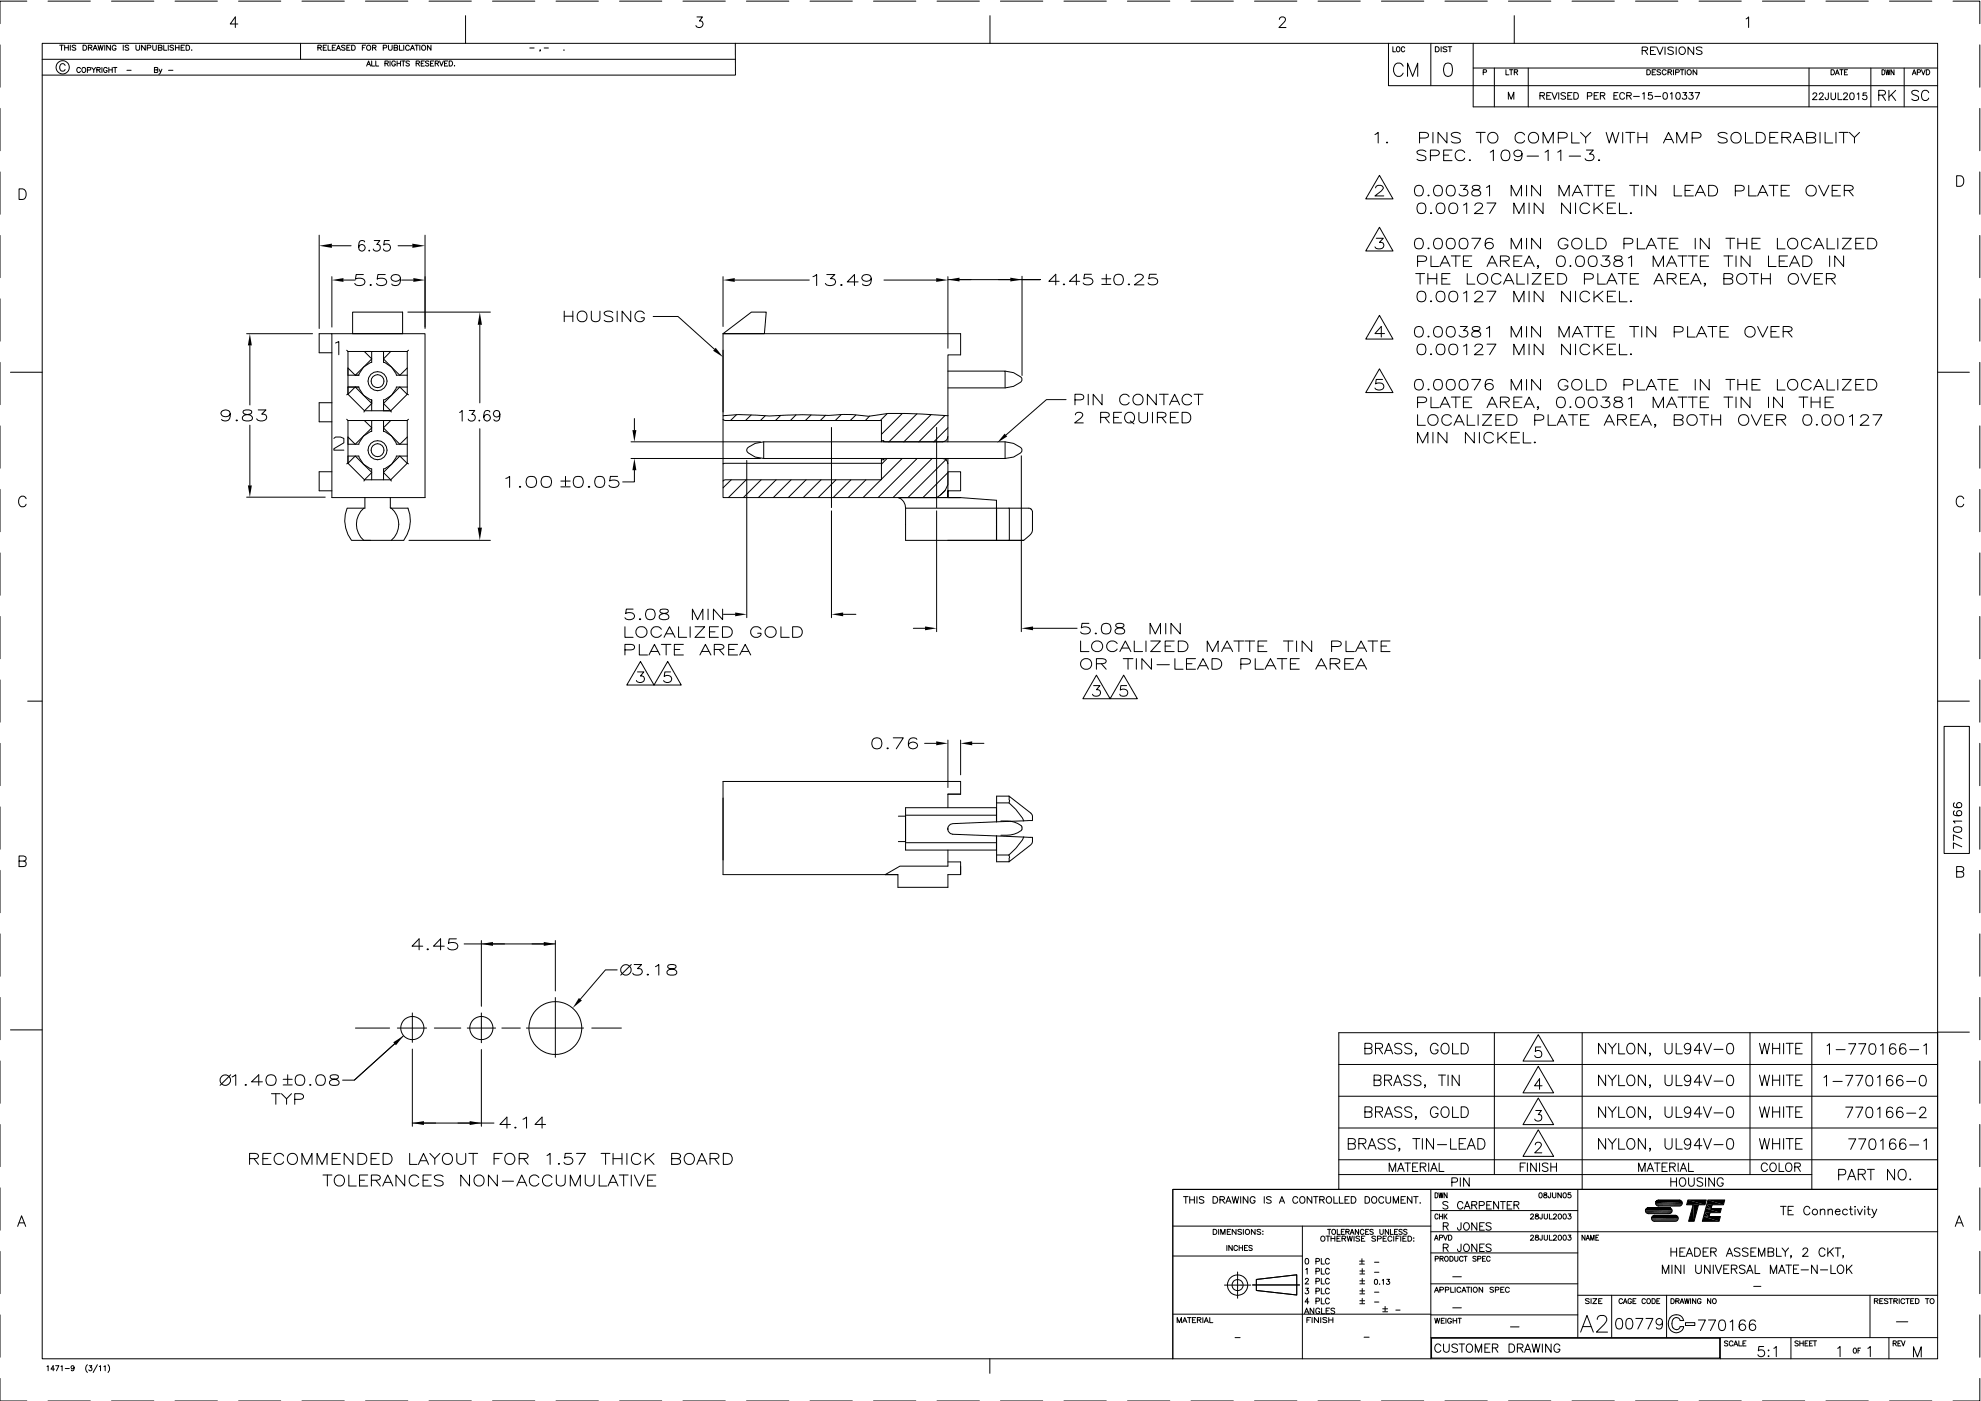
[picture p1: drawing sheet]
<svg xmlns="http://www.w3.org/2000/svg" width="594mm" height="420mm" viewBox="0 0 594 420" stroke-linecap="round" stroke-linejoin="round" font-family="sans-serif">
<g fill="none" stroke="#000" stroke-width=".3">
<path d="M0 13.5v12.7M8 .3h-8v6.8M12.7 13h568.4v394.5h-568.4zM12.7 17.8h207.9M14.4 .3h12.7M17.9 13.5h1.1M18.5 13.5v1.6M19.4 14.3h1.1M19.4 13.5v1.6M19.5 19.6a.83 .83 0 0 0-.9-.5 .83 .83 0 0 0-.7 .8v.6a.83 .83 0 0 0 .7 .8 .83 .83 0 0 0 .9-.5M20.5 13.5v1.6M21.1 13.5v1.6"/>
<path d="M22.7 13.8l-.3-.3-.6 .1-.1 .5 .9 .3 .1 .5-.3 .2-.8-.2M24.9 13.5h.5a.8 .8 0 0 1 .6 .8 .8 .8 0 0 1-.6 .8h-.5zM26.5 14.3l.9-.1 .2-.4-.4-.3h-.7v1.6M27.1 14.3l.5 .8M27.9 15.1l.6-1.6 .7 1.6M28.2 14.6h.7M29.4 13.5l.4 1.6 .3-1.6 .4 1.6 .4-1.6M31.4 13.5v1.6M33.1 13.5v1.6l-1.1-1.6v1.6M33.4 .3h12.7M34.8 13.9a.59 .59 0 0 0-.7-.4 .59 .59 0 0 0-.4 .6v.4a.57 .57 0 0 0 .5 .6 .57 .57 0 0 0 .6-.6h-.4M37 13.5v1.6"/>
<path d="M38.6 13.8l-.4-.3-.7 .3 .2 .3 .8 .4-.1 .5-.9-.1M40.8 13.5v1.1l.4 .5 .6-.2 .1-1.4M43.6 13.5v1.6l-1.1-1.6v1.6M44.2 14.4l.9-.1 .2-.5-.4-.3h-.7v1.6M45.8 13.5v1.1l.5 .5 .5-.2 .1-1.4M47.5 14.3l1-.2 .1-.3-.4-.3h-.7v1.6l1-.2 .1-.3-.4-.3M49.1 13.5v1.6h.9M50.5 13.5v1.6M52.1 13.8l-.4-.3-.6 .1v.5l.8 .3 .2 .5-.4 .2-.7-.2M52.5 .3h12.7M52.6 14.3h1.1M52.6 13.5v1.6"/>
<path d="M53.7 13.5v1.6M54.3 14.3h.6M55.3 13.5h-1v1.6h1M55.8 13.5h.5a.82 .82 0 0 1 .6 .8 .82 .82 0 0 1-.6 .8h-.5zM57.5 14.9h.1M71.3 7.2h-2.3l1.6-2.1v3.2M71.5 .3h12.7M90.1 13v4.8M90.6 .3h12.7M95.3 14.3l.9-.1 .2-.4-.4-.3h-.7v1.6M95.8 14.3l.6 .8M96.9 14.3h.6"/>
<path d="M97.9 13.5h-1v1.6h1M98.4 13.5v1.6h.9M99.7 14.3h.6M100.7 13.5h-1v1.6h1M100.9 15.1l.6-1.6 .6 1.6M101.1 14.6h.8M103.5 13.8l-.4-.3-.7 .3 .2 .3 .8 .4-.1 .5-.9-.1M104 14.3h.6M105 13.5h-1v1.6h1M105.5 13.5h.5a.82 .82 0 0 1 .5 .8 .82 .82 0 0 1-.5 .8h-.5zM108.7 14.3h.6M109.6 .3h12.7"/>
<path d="M109.6 13.5h-.9v1.6M109.9 19.8l.6-1.5 .6 1.5M110.2 19.3h.7M111.5 18.3v1.5h.9M111.7 14.3l.9-.1 .2-.4-.4-.3h-.7v1.6M112.3 14.3l.5 .8M112.7 18.3v1.5h.9M114.9 14.4l.9-.1 .2-.5-.4-.3h-.7v1.6M115.4 19l.9-.1 .1-.5-1-.1v1.5M116 19l.5 .8M116.5 13.5v1.1l.5 .5 .5-.2 .1-1.4M117 18.3v1.5"/>
<path d="M118.2 14.3l.9-.1 .2-.4-.4-.3h-.7v1.6l.9-.1 .2-.4-.4-.3M118.6 18.6a.57 .57 0 0 0-.7-.3 .57 .57 0 0 0-.4 .5v.4a.55 .55 0 0 0 .5 .6 .55 .55 0 0 0 .6-.6h-.4M119.1 18.3v1.5M119.1 19h1M119.8 13.5v1.6h.9M120.1 18.3v1.5M120.4 18.3h1.1M120.9 18.3v1.5M121.1 13.5v1.6M122.8 13.9a.59 .59 0 0 0-.7-.4 .59 .59 0 0 0-.5 .6v.4a.6 .6 0 0 0 .5 .6 .6 .6 0 0 0 .7-.4M122.8 18.5l-.9-.2-.1 .5 .8 .3 .2 .5-.4 .2-.6-.2M123.1 15.1l.6-1.6 .6 1.6"/>
<path d="M123.3 14.6h.8M124.5 13.5h1M124.8 19l.8-.1 .1-.5-.9-.1v1.5M125 13.5v1.6M125.3 19l.5 .8M125.9 13.5v1.6M126.3 19h.6M127.3 18.3h-1v1.5h1M128.6 18.5l-.3-.2-.7 .2 .1 .3 .9 .4-.1 .5-.5 .1-.4-.2M128.7 .3h12.7M129.1 19h.6M129.2 13.5v1.6l-1-1.6v1.6"/>
<path d="M130.1 18.3h-1v1.5h1M130.5 19l.9-.1v-.5l-.9-.1v1.5M131 19l.5 .8M131.8 18.3l.6 1.5 .6-1.5M133.3 19h.6M134.3 18.3h-1v1.5h1M134.7 18.3h.5a.81 .81 0 0 1 .5 .8 .81 .81 0 0 1-.5 .7h-.5zM136.3 19.6v.2zM139.6 4.7v8.3M147.7 .3h12.7M158.9 14.4h1.3M162.1 15h-.2h.2l-.2 .4"/>
<path d="M163.2 14.4h1.3M166.8 .3h12.7M169.1 14.9h.1M185.8 .3h12.7M204.8 .3h12.7M209 5.1h1.7l-.9 1.2a1.01 1.01 0 0 1 1.1 1.2 1.01 1.01 0 0 1-1.4 .8l-.7-.3-.1-.3M220.5 13l.1 9.5h-207.9M223.9 .3h12.7M242.9 .3h12.7M262 .3h12.7M281 .3h12.7M296.9 4.7v8.3"/>
<path d="M300 .3h12.7M319.1 .3h12.7M338.1 .3h12.7M357.2 .3h12.7M376.2 .3h12.7M383.7 5.8l.3-.6a1.04 1.04 0 0 1 1.4 .2 1.01 1.01 0 0 1-.4 1.3l-1.5 1.6h2.2M395.3 .3h12.6M414.3 .3h12.7M416.4 13v12.7h164.7M417.7 14v1.5h.8M419 14.1a.69 .69 0 0 1 .8 .7 .69 .69 0 0 1-.8 .7l-.2-.6zM420.8 19.9a1.49 1.49 0 0 0-1.7-1 1.49 1.49 0 0 0-1.2 1.5 1.75 1.75 0 0 0 .4 1.9 1.75 1.75 0 0 0 1.9 .4l.6-.8"/>
<path d="M421.3 14.4a.52 .52 0 0 0-.7-.4 .52 .52 0 0 0-.4 .6v.3a.53 .53 0 0 0 .4 .6 .53 .53 0 0 0 .7-.3M429.1 13v12.7M430.4 14h.6a.8 .8 0 0 1 .6 .8 .8 .8 0 0 1-.6 .7h-.6zM432.2 14v1.5M433.3 .3h12.7M433.5 19.1a1.36 1.36 0 0 1 1.9 .5 3.5 3.5 0 0 1-.4 3.1 1.26 1.26 0 0 1-1.9-.6 3.1 3.1 0 0 1 .4-3zM433.9 14.2l-.4-.2-.8 .2 .2 .4 1 .5-.4 .4-.8-.2M434.2 14h1.2M434.8 14v1.5M441.8 13v19h139.3M452.4 .3h12.7M454.1 4.7v8.3"/>
<path d="M471.4 .3h12.7M490.5 .3h12.7M492.5 15.2l1.4-.2 .2-.5-.2-.3-1.4-.1v2.2M493.3 15.2l.8 1.1M495 15.2h.9M496.5 14.1h-1.5v2.2h1.5M496.8 14.1l1 2.2 .9-2.2M499.3 14.1v2.2M501.8 14.4l-.6-.3-1 .3 .2 .5 1.3 .6 .1 .5a1.12 1.12 0 0 1-1.6 0M502.7 14.1v2.2M503.7 14.4a1.05 1.05 0 0 1 1.5 .1 1.05 1.05 0 0 1 0 1.4 1.05 1.05 0 0 1-1.5 .1l-.2-.5zM507.9 14.1v2.2l-1.7-2.2v2.2"/>
<path d="M509.5 .3h12.7M510.4 14.4l-.6-.3-1.1 .3 .3 .5 1.3 .6 .1 .5a1.18 1.18 0 0 1-1.7 0M523.6 5.7l.8-.6v3.2M528.5 .3h12.7M547.6 .3h12.7M566.6 .3h12.7M585.7 .3h8v6.8M593.7 13.5v12.7M0 32.5v12.7M24.1 20.6a.57 .57 0 0 0-.6-.4 .57 .57 0 0 0-.5 .6v.4a.56 .56 0 0 0 .5 .6 .56 .56 0 0 0 .6-.4M24.7 20.4l.1-.1a.72 .72 0 0 1 .9 .7 .72 .72 0 0 1-.9 .7l-.2-.5zM26.2 21h.9l.1-.6-1-.2v1.6"/>
<path d="M27.5 20.2l.6 .8v.8M28.7 20.2l-.6 .8M29 21l.9-.1 .2-.4-.2-.2-.9-.1v1.6M29.5 21l.6 .8M30.6 20.2v1.6M32.1 20.6a.55 .55 0 0 0-.6-.4 .55 .55 0 0 0-.4 .6v.4a.53 .53 0 0 0 .5 .6 .53 .53 0 0 0 .5-.6h-.3M32.6 20.2v1.6M32.6 21h1.1M33.7 20.2v1.6M34 20.2h1.1M34.5 20.2v1.6M38.1 21.1h1.2"/>
<path d="M46.3 21l.9-.1 .1-.5-1-.2v1.6l1-.2v-.5l-.3-.1M47.7 20.7l.4 1.1 .5-1.1M48.1 21.8l-.5 .5M50.5 21.1h1.4M422.1 22.9v-4l1.5 4 1.6-4v4M429.7 39.7v3.2M433.9 39.7v3.2l-2.6-3.2v3.2M441.8 20.4h139.3M442.7 39.7h2.7M444 39.7v3.2M444.8 21.7l.8-.1 .2-.4-.2-.2-.8-.1v1.5M448.1 20.4v11.6"/>
<path d="M451.6 20.9v1.5h.9M452.3 29.8v-2.2l.9 2.2 .8-2.2v2.2M452.7 20.9h1M453.2 20.9v1.5M454.1 21.6l.9-.1 .1-.5-1-.1v1.5M454.6 21.6l.5 .8M458.3 20.4v11.6M461.8 28.7l1.2-.1 .1-.7-1.3-.1v2M462.5 28.7l.7 1.1M463.8 28.7h.9M465.1 27.8h-1.3v2h1.3M465.4 27.8l.8 2 .8-2"/>
<path d="M467.4 27.8v2M469.5 28l-.5-.2-.9 .2 .1 .4 1.2 .6 .1 .5-.5 .3-.9-.3M470.2 28.7h.7M471.3 39.7v3.2h2.3M471.4 27.8h-1.2v2h1.2M472 27.8h.6a1.05 1.05 0 0 1 .8 1 1.05 1.05 0 0 1-.8 1h-.6zM474 39.7l1.5 1.5v1.7M476 28.8l1.2-.1 .1-.8-1.3-.1v2M477.1 39.7l-1.6 1.5M478.1 28.7h.8M479.3 27.8h-1.2v2h1.2M479.9 28.7l1.2-.1 .2-.4-.5-.4h-.9v2"/>
<path d="M480.6 28.7l.7 1.1M481.7 39.7l.9 3.2 1-3.2 .9 3.2 1-3.2M484 28.7h.8M485.2 27.8h-1.2v2h1.2M486.6 39.7v3.2M487.2 28.2a.74 .74 0 0 0-.9-.4 .74 .74 0 0 0-.6 .7 .84 .84 0 0 0 .3 1.1 .84 .84 0 0 0 1.1-.1l.1-.2M487.6 39.7h2.7M487.8 28.7l1.2-.1 .1-.7-1.3-.1v2M488.5 28.7l.7 1.1M488.9 39.7v3.2M489.9 28.9h1.7M491.2 39.7v3.2"/>
<path d="M492.6 28.2l.5-.4v2M493.9 20.9h.5a.79 .79 0 0 1 .5 .8 .79 .79 0 0 1-.5 .7h-.5zM493.9 39.7v3.2M495.4 27.8h-1l-.1 .8a.72 .72 0 0 1 1.1 0 .72 .72 0 0 1-.1 1.1 .72 .72 0 0 1-1.1-.3M495.5 21.6h.6M496.3 28.9h1.7M496.5 20.9h-1v1.5h1M498 21.1l-.9-.1-.1 .4 .8 .4 .2 .4-.4 .2-.7-.2M499 27.9l.3-.1a1.03 1.03 0 0 1 .8 1 1.03 1.03 0 0 1-.8 1 1.24 1.24 0 0 1-.3-1.9zM499.7 21.3a.62 .62 0 0 0-.7-.4 .62 .62 0 0 0-.5 .6v.3a.61 .61 0 0 0 .5 .6 .61 .61 0 0 0 .7-.3M500.2 21.6l.9-.1 .2-.3-.2-.2-.9-.1v1.5M500.8 21.6l.5 .8"/>
<path d="M500.9 28.2l.5-.4v2M501.9 20.9v1.5M502.5 21.7l.9-.1 .2-.4-.2-.2-.9-.1v1.5M502.8 27.9a.68 .68 0 0 1 1 .3l.1 .4a.85 .85 0 0 1-.8 1.2 1.25 1.25 0 0 1-.3-1.9zM503.9 20.9h1.1M504.4 20.9v1.5M504.7 27.8h1.1l-.6 .7a.68 .68 0 0 1 .6 .7 .68 .68 0 0 1-.5 .7 .68 .68 0 0 1-.8-.5M505.4 20.9v1.5M506.6 27.8h1.1l-.6 .7a.67 .67 0 0 1 .5 1.1 .67 .67 0 0 1-1.2-.2M508.3 27.8h1.4l-.9 2M508.8 20.9v1.5l-1.1-1.5v1.5M523.5 39.7v3.2h2.3"/>
<path d="M526.7 39.7h1.4a1.61 1.61 0 0 1 1.3 1.6 1.61 1.61 0 0 1-1.3 1.6h-1.4zM533.2 39.7h-2.5v3.2h2.5M542.5 20.4v11.6M543.7 28.3l.2-.4h.5l.3 .1 .1 .4-1.2 1.5h1.3M545.6 28.3l.2-.4h.6l.4 .5-1.3 1.5h1.4M545.8 39.7v3.2M547.3 39.7v3.2h2.3M548.3 27.9l-.2 1.9h-.6l-.2-.6M549.1 20.9h.5a.81 .81 0 0 1 .6 .8 .81 .81 0 0 1-.6 .7h-.5zM549.1 27.9v1.4a.68 .68 0 0 0 .7 .6 .68 .68 0 0 0 .7-.6v-1.4M550.4 22.4l.6-1.5 .6 1.5M550.6 39.7v3.2"/>
<path d="M550.6 21.9h.7M551.2 27.9v2h1.2M551.5 39.7h2.7M551.7 20.9h1M552.2 20.9v1.5M552.9 28.3l.1-.4h.6l.3 .1 .1 .4-1.3 1.5h1.4M552.9 39.7v3.2M553.1 21.6h.6M554.1 20.9h-1v1.5h1M554.6 39.7l1.5 1.5v1.7M555 27.9h.3a1.05 1.05 0 0 1 .8 1 1.05 1.05 0 0 1-.8 1 1.3 1.3 0 0 1-.3-2zM556.9 28.2l.5-.3v2"/>
<path d="M557.7 39.7l-1.6 1.5M559.7 27.9h-.9l-.1 .8a.72 .72 0 0 1 1 0 .72 .72 0 0 1-.1 1.1 .72 .72 0 0 1-1.1-.3M561 20.4v11.6M563.4 28.5h1.3a.8 .8 0 0 0 .7-.9l-.2-.4-.5-.1h-1.3v3M564.4 20.9a.77 .77 0 0 1 .9 .8 .77 .77 0 0 1-.9 .7zM564.4 28.5l1 1.6M565.5 20.9l.3 1.5 .4-1.5 .3 1.5 .3-1.5M566.5 27.1v3M567.2 28.4l1.3 1.7M568 20.9v1.5l-.9-1.5v1.5M568.5 27.1l-2 2M571 20.4v11.6"/>
<path d="M573.5 22.4l.5-1.5 .6 1.5M573.7 21.9h.7M575 21.7l.8-.1v-.6l-.8-.1v1.5M575.4 27.5a1.15 1.15 0 0 0-2.1 .3 1.86 1.86 0 0 0 1.8 1l.3 .9a1.36 1.36 0 0 1-2.1 0M576.2 20.9l.6 1.5 .5-1.5M577.7 20.9h.5a.81 .81 0 0 1 .5 .8 .81 .81 0 0 1-.5 .7h-.5zM578.4 27.8a1.11 1.11 0 0 0-1.3-.7 1.11 1.11 0 0 0-.9 1.1 1.27 1.27 0 0 0 .4 1.7 1.27 1.27 0 0 0 1.7-.2l.1-.3M593.7 32.5v12.7M0 51.6v12.7M5.7 56.6h1.1a1.7 1.7 0 0 1 1.1 1.6 1.7 1.7 0 0 1-1.1 1.6h-1.1zM412.3 40.3l1-.6v3.2M412.5 56.3l.2-.4a1.36 1.36 0 0 1 2.1 .3l-.6 1.1-1.9 1.5h2.7"/>
<path d="M413.7 52.6l4 7h-8.1zM415.8 42.8l.2-.2 .1 .2zM424.7 55.8a1.42 1.42 0 0 1 1.7 0 1.42 1.42 0 0 1 .4 1.6 1.37 1.37 0 0 1-1.6 1.3 1.37 1.37 0 0 1-1-1.8zM425.7 41.4l2.3-.2a.76 .76 0 0 0 0-1.3l-2.3-.2v3.2M427.6 45.5a2.04 2.04 0 0 0-2.7 0 .8 .8 0 0 0 .8 .9l1.1 .3a.84 .84 0 0 1 .8 1.1 2.19 2.19 0 0 1-2.7 0M428.2 58.6l.2-.1 .2 .1zM429 46.7l2.3-.2a.76 .76 0 0 0 0-1.3l-2.3-.2v3.2M430.5 55.8a1.4 1.4 0 0 1 1.6 0 1.4 1.4 0 0 1 .5 1.6l-.2 .8a1.41 1.41 0 0 1-1.8 .4 1.41 1.41 0 0 1-.7-1.7zM432.9 46.5h1.6M434.3 55.8a1.43 1.43 0 0 1 1.6 0 1.43 1.43 0 0 1 .5 1.6 1.39 1.39 0 0 1-1.6 1.4 1.39 1.39 0 0 1-1.1-1.9zM435.4 45h-2.5v3.2h2.5M437.9 40.2a2.08 2.08 0 0 0-2.7 0 .95 .95 0 0 0 .8 .9l1.2 .3a.74 .74 0 0 1 .6 .5 .74 .74 0 0 1-.2 .9 2.44 2.44 0 0 1-2.4-.3"/>
<path d="M437.9 55.6h2.1l-1.1 1.2h.6a.99 .99 0 0 1 .7 1.2 .99 .99 0 0 1-1.1 .8 1.17 1.17 0 0 1-1.5-.6M439.2 45.8a1.56 1.56 0 0 0-2.3-.4 1.56 1.56 0 0 0 0 2.4 1.56 1.56 0 0 0 2.3-.4M440.6 48l.2-.1 .2 .1zM441.7 55.8l-.2 .5a2.38 2.38 0 0 0 1.9 .8l.6 .6-.2 .8a1.8 1.8 0 0 1-2.4-.3 1.07 1.07 0 0 1 1.1-1.3l1.2-.3 .1-.6a1.67 1.67 0 0 0-2.1-.2zM445.8 56.2l.9-.6v3.2M446.9 45.6l.9-.6v3.2M450.7 45.2a1.4 1.4 0 0 1 1.7 0 1.4 1.4 0 0 1 .4 1.6l-.2 .8a1.41 1.41 0 0 1-1.7 .4 1.41 1.41 0 0 1-.8-1.6zM453.2 58.8v-3.2l1.5 3.2 1.6-3.2v3.2M456.4 46.1a1.18 1.18 0 0 1-1.4 .9 1.18 1.18 0 0 1-.8-1.5 1.35 1.35 0 0 1 1.7-.3 1.35 1.35 0 0 1 .5 1.6l-.1 .8a1.36 1.36 0 0 1-2.1 .2M457.2 40.5a1.57 1.57 0 0 0-2.3-.4 1.57 1.57 0 0 0 0 2.4 1.57 1.57 0 0 0 2.3-.3M457.8 55.6v3.2M458 46.8h3.4"/>
<path d="M462 55.6v3.2l-2.7-3.2v3.2M462.7 42.9v-3.2l1.6 3.2 1.5-3.2v3.2M463.3 45.6l1-.6v3.2M467.1 45.6l1-.6v3.2M467.3 41.4l2.3-.2a.76 .76 0 0 0 0-1.3l-2.3-.2v3.2M467.5 58.8v-3.2l1.6 3.2 1.5-3.2v3.2M470.6 46.8h3.4M471.5 58.8l1.6-3.2 1.5 3.2M472.1 57.7h1.9M475 55.6h2.6M475.7 45h2.1l-1.1 1.2h.6a.99 .99 0 0 1 .7 1.2 .99 .99 0 0 1-1.1 .8 1.17 1.17 0 0 1-1.5-.6M476.3 55.6v3.2"/>
<path d="M478 55.6h2.7M479.3 48l.3-.1 .1 .1zM479.3 55.6v3.2M481.7 57.1h1.5M484.1 55.6h-2.4v3.2h2.4M488.7 55.6h2.7M490.1 55.6v3.2M491.2 41.2h2.7M492.3 55.6v3.2M496.5 55.6v3.2l-2.6-3.2v3.2M498.9 42.9l1.5-3.2 1.5 3.2M499.4 41.8h1.9"/>
<path d="M502.1 55.6v3.2h2.3M502.8 42.9v-3.2l1.6 3.2 1.5-3.2v3.2M505.3 57.1h1.6M507.4 41.4l2.3-.2a.76 .76 0 0 0 0-1.3l-2.3-.2v3.2M507.8 55.6h-2.5v3.2h2.5M508.4 58.8l1.5-3.2 1.5 3.2M509 57.7h1.9M512.4 55.6h1.3a1.6 1.6 0 0 1 1.4 1.6 1.6 1.6 0 0 1-1.4 1.6h-1.3zM517.9 40.2a2.08 2.08 0 0 0-2.7 0l.4 .7 1.6 .5a.74 .74 0 0 1 .7 .5 .74 .74 0 0 1-.3 .9 2.43 2.43 0 0 1-2.4-.3M520.4 57.3l2.3-.2a.76 .76 0 0 0 0-1.3l-2.3-.2v3.2M524.4 55.6v3.2h2.3M527.1 58.8l1.5-3.2 1.5 3.2"/>
<path d="M527.7 57.7h1.9M530.5 55.6h2.7M530.7 41.2h1.6M531.9 55.6v3.2M534.2 57.1h1.5M534.4 41.2l2.3-.1 .3-.8-.3-.4-.6-.2h-1.7v3.2M535.7 41.2l1.3 1.7M536.7 55.6h-2.5v3.2h2.5M537.8 42.9l1.5-3.2 1.5 3.2M538.4 41.8h1.9M541.8 41.2l2.3-.1 .4-.8-.4-.4-.6-.2h-1.7v3.2l2.3-.1 .4-.5v-.5l-.4-.4-.6-.2M545.4 55.6l1.5 3.2 1.6-3.2"/>
<path d="M549.4 57.1h1.6M551.9 55.6h-2.5v3.2h2.5M553.1 57.1l2.3-.2 .4-.7-.4-.4-.6-.2h-1.7v3.2M554.4 57.1l1.4 1.7M586.8 52.7h1a1.69 1.69 0 0 1 1.1 1.6 1.69 1.69 0 0 1-1.1 1.6h-1zM593.7 51.6v12.7M0 70.6v12.7M95.7 70.5v28M99.5 73.7h5.8M109.3 72.6a.92 .92 0 0 0-.8-.5 .92 .92 0 0 0-.8 .6 2.41 2.41 0 0 0 .3 2.4 .98 .98 0 0 0 1.4-.4 .98 .98 0 0 0-.6-1.3 .98 .98 0 0 0-1.2 .9M110.6 75.1h.3l-.2 .2zM112.2 72.1h1.7l-.9 1.2a1.07 1.07 0 0 1 1 1.5 1.07 1.07 0 0 1-1.8 .3l-.3-.4"/>
<path d="M116.8 72.1h-1.5l-.2 1.4a1.12 1.12 0 0 1 1.7-.1 1.12 1.12 0 0 1-.2 1.7 1.12 1.12 0 0 1-1.6-.4M119.4 73.7h4.3M127.5 70.5v28M412.7 71.5h2.1l-1.1 1.2a.99 .99 0 0 1 1.3 .5 .99 .99 0 0 1-.6 1.3 1.77 1.77 0 0 1-2.1-.5M413.7 68.2l4 7.1h-8.1zM424.7 71.6a1.42 1.42 0 0 1 1.7 .1 1.42 1.42 0 0 1 .4 1.6 1.37 1.37 0 0 1-1.6 1.3 1.37 1.37 0 0 1-1-1.8l.2-.7zM425.1 78.4l2.3-.1 .4-.5v-.5l-.4-.4-.6-.1h-1.7v3.1M425.5 61a1.42 1.42 0 0 1 1.6 .1 1.42 1.42 0 0 1 .5 1.6 1.37 1.37 0 0 1-1.6 1.3 1.37 1.37 0 0 1-1.1-1.8zM428.2 74.5l.2-.2 .2 .2zM429 63.9l.1-.1 .2 .1zM429.1 76.8v3.1h2.3M430.5 71.6a1.4 1.4 0 0 1 1.6 .1 1.4 1.4 0 0 1 .5 1.6l-.2 .7a1.41 1.41 0 0 1-1.8 .5 1.41 1.41 0 0 1-.7-1.7l.2-.7z"/>
<path d="M431.3 61a1.4 1.4 0 0 1 1.6 .1 1.4 1.4 0 0 1 .4 1.6l-.1 .8a1.41 1.41 0 0 1-1.8 .4 1.41 1.41 0 0 1-.7-1.7zM431.8 79.9l1.5-3.1 1.5 3.1M432.4 78.9h1.9M434.3 71.6a1.43 1.43 0 0 1 1.6 .1 1.43 1.43 0 0 1 .5 1.6 1.39 1.39 0 0 1-1.6 1.3 1.39 1.39 0 0 1-1.1-1.8l.2-.7zM435.1 61a1.43 1.43 0 0 1 1.6 .1 1.43 1.43 0 0 1 .5 1.6 1.39 1.39 0 0 1-1.7 1.3 1.39 1.39 0 0 1-1-1.8zM435.2 76.8h2.7M436.6 76.8v3.1M438.1 71.6a1.43 1.43 0 0 1 1.6 .1 1.43 1.43 0 0 1 .5 1.6 1.37 1.37 0 0 1-1.6 1.3 1.37 1.37 0 0 1-1-1.8l.1-.7zM438.9 61.5l.9-.6v3.2M438.9 78.3h1.5M441.4 71.5h2.6l-1.9 3.1M441.4 76.8h-2.5v3.1h2.5"/>
<path d="M442.3 61.6l.2-.4a1.33 1.33 0 0 1 2.1 .3l-.6 1.1-1.9 1.5h2.7M445.9 60.9h2.7l-1.9 3.2M445.9 79.9l1.6-3.1 1.5 3.1M446.5 78.9h1.9M447.7 71.9a1.29 1.29 0 0 0-2.1 .2 1.72 1.72 0 0 0 .9 2.5 1.1 1.1 0 0 0 1.3-1 1.29 1.29 0 0 0-1.2-.9 1.29 1.29 0 0 0-1.2 .9M450 78.3l2.2-.2 .4-.4v-.4l-.4-.4-.5-.1h-1.7v3.1M451.3 78.3l1.3 1.6M453.2 74.6v-3.1l1.5 3.1 1.6-3.1v3.1M454 64.1v-3.2l1.5 3.2 1.5-3.2v3.2M454 78.3h1.5M456.4 76.8h-2.4v3.1h2.4M457 79.9l1.6-3.1 1.5 3.1"/>
<path d="M457.6 78.9h1.9M457.8 71.5v3.1M458.6 60.9v3.2M461.4 79.8h-.4l.2-.2 .2 .2-.4 .7M462 71.5v3.1l-2.7-3.1v3.1M462.7 60.9v3.2l-2.6-3.2v3.2M467.3 76.9a1.43 1.43 0 0 1 1.7 .1 1.43 1.43 0 0 1 .4 1.6 1.37 1.37 0 0 1-1.6 1.3 1.37 1.37 0 0 1-1-1.8l.1-.8zM470.2 72.2a1.58 1.58 0 0 0-2.4-.4 1.58 1.58 0 0 0 0 2.4 1.58 1.58 0 0 0 2.4-.3v-.5h-1M470.7 79.8l.3-.2 .1 .2zM471 60.9v3.2l-2.7-3.2v3.2M472.5 60.9v3.2M473.1 76.9a1.4 1.4 0 0 1 1.6 .1 1.4 1.4 0 0 1 .4 1.6l-.1 .7a1.41 1.41 0 0 1-1.8 .5 1.41 1.41 0 0 1-.7-1.7l.2-.8z"/>
<path d="M475.7 71.5v3.1h2.3M476.7 61.6a1.56 1.56 0 0 0-2.4-.3 1.56 1.56 0 0 0 0 2.3 1.56 1.56 0 0 0 2.4-.3M476.9 76.9a1.4 1.4 0 0 1 1.6 .1 1.4 1.4 0 0 1 .5 1.6l-.2 .7a1.41 1.41 0 0 1-1.8 .5 1.41 1.41 0 0 1-.7-1.7l.2-.8zM478 60.9v3.2M479 71.5h1.3a1.6 1.6 0 0 1 1.4 1.5 1.6 1.6 0 0 1-1.4 1.6h-1.3zM479 62.2l1.7 1.9M480.5 76.8h2.1l-1.1 1.2h.5a.99 .99 0 0 1 .8 1.1 .99 .99 0 0 1-1.1 .8 1.27 1.27 0 0 1-1.6-.6M480.7 60.9l-2.7 2.1M482 62.4h1.6M484.3 76.9l-.2 .6a2.4 2.4 0 0 0 1.9 .8l.6 .6-.2 .7a1.8 1.8 0 0 1-2.4-.3 1.07 1.07 0 0 1 1.1-1.2l1.1-.3 .2-.6a1.67 1.67 0 0 0-2.1-.3zM484.5 60.9h-2.5v3.2h2.5M485.6 60.9v3.2h2.3"/>
<path d="M487 73.1l2.3-.1a.79 .79 0 0 0 .2-1.2l-.8-.3h-1.7v3.1M488.3 77.3l1-.5v3.1M489.1 63.8l.2 .1-.2 .2-.2-.2zM491 71.5v3.1h2.3M493.7 74.6l1.5-3.1 1.5 3.1M494.2 73.6h1.9M495.8 79.9v-3.1l1.5 3.1 1.6-3.1v3.1M497.1 71.5h2.7M498.5 71.5v3.1M499.8 79.9l1.5-3.1 1.5 3.1M500.4 78.9h1.9M500.8 73h1.5"/>
<path d="M503.2 71.5h-2.4v3.1h2.4M503.2 76.8h2.7M504.6 76.8v3.1M506.3 76.8h2.7M507.6 76.8v3.1M508.4 71.5v3.1M509.9 78.3h1.5M512.4 76.8h-2.5v3.1h2.5M512.6 71.5v3.1l-2.7-3.1v3.1M517 76.8h2.6M517.6 71.5h2.6M518.3 76.8v3.1"/>
<path d="M518.9 71.5v3.1M520.6 76.8v3.1M521.2 73h2.6M521.2 71.5v3.1M523.8 71.5v3.1M524.8 76.8v3.1l-2.7-3.1v3.1M525.4 73h1.5M527.9 71.5h-2.5v3.1h2.5M530.4 76.8v3.1h2.2M533 71.5v3.1h2.3M533.6 78.3h1.5M536.1 76.8h-2.5v3.1h2.5"/>
<path d="M536.7 79.9l1.5-3.1 1.5 3.1M537.2 78.9h1.9M540.6 76.8h1.4a1.6 1.6 0 0 1 1.4 1.5 1.6 1.6 0 0 1-1.4 1.6h-1.4zM543.1 72.2a1.58 1.58 0 0 0-2.3-.4 1.58 1.58 0 0 0 0 2.4 1.58 1.58 0 0 0 2.3-.3M543.9 74.6l1.5-3.1 1.5 3.1M544.5 73.6h1.9M547.9 71.5v3.1h2.3M548.7 76.8v3.1M551.1 71.5v3.1M552.5 71.5h2.7l-2.7 3.1h2.7M552.9 76.8v3.1l-2.7-3.1v3.1M556.5 73h1.5"/>
<path d="M559 71.5h-2.5v3.1h2.5M560.1 71.5h1.4a1.6 1.6 0 0 1 1.4 1.5 1.6 1.6 0 0 1-1.4 1.6h-1.4zM593.7 70.6v12.7M0 89.6v12.7M99.5 83v15.1M103 84h3.5M105.7 93.6h15v6.5h-15zM109 82.3h-2.2l-.2 1.4a2.01 2.01 0 0 1 2.8 .7 1.68 1.68 0 0 1-2.8 .9l-.2-.3M111 85.5l.2-.2 .2 .2-.2 .1zM115.5 82.3h-2.2l-.2 1.4a2.01 2.01 0 0 1 2.9 .7v.3a1.84 1.84 0 0 1-3.1 .3M120.1 83.4a1.5 1.5 0 0 1-1.5 1 1.5 1.5 0 0 1-1.3-1.1 1.5 1.5 0 0 1 1.8-.9 1.5 1.5 0 0 1 1 1.8 1.52 1.52 0 0 1-1 1.4 1.52 1.52 0 0 1-1.6-.4M120.4 84h3.6"/>
<path d="M122.3 93.6h24.8M143.9 97.4v23.4M169.2 93.3v3.2M169.2 94.8h2.6M171.8 93.3v3.2M177.3 93.3v2.3a1.37 1.37 0 0 0 1.3 .9 1.37 1.37 0 0 0 1.3-.9v-2.3M183.8 93.8a1.89 1.89 0 0 0-2.6 0l.4 .7 1.4 .5a.74 .74 0 0 1 .7 .5 .74 .74 0 0 1-.3 .9 2.26 2.26 0 0 1-2.2-.3M185.1 93.3v3.2M189.1 93.3v3.2l-2.5-3.2v3.2M193.2 94.1a1.55 1.55 0 0 0-2.3-.4 1.55 1.55 0 0 0 0 2.4 1.55 1.55 0 0 0 2.3-.3v-.5h-.9M195.9 94.9h7.4l10.9 9.8M216.8 83v14.9"/>
<path d="M220.3 84h22.4M243.8 83l1.1-.7v3.3M247.9 82.3h2.5l-1.4 1.3a1.17 1.17 0 0 1 1.6 .8v.3a1.84 1.84 0 0 1-3.1 .3M252.1 85.5l.2-.2 .3 .2-.3 .1zM257.3 84.5h-3.2l2.1-2.2v3.3M261.3 83.4a1.5 1.5 0 0 1-1.5 1 1.5 1.5 0 0 1-1.4-1.1 1.5 1.5 0 0 1 1.9-.9 1.5 1.5 0 0 1 1 1.8 1.52 1.52 0 0 1-1 1.4 1.52 1.52 0 0 1-1.6-.4M265.1 84h15.7M284.3 83.9h27.7h-5.5M284.3 83v21.4M287.7 83.9h3.6M299.5 83.9h3.5M306.5 82.8v29.8"/>
<path d="M317.6 84.4h-3.1l2.1-2.1v3.1M318.9 85.3l.2-.2 .2 .2zM323.8 84.4h-3.1l2.1-2.1v3.1M327.3 82.3h-2.1l-.2 1.3a1.88 1.88 0 0 1 2.7 .6 1.58 1.58 0 0 1-2.5 1.1l-.4-.5M330.4 83.6h2.7M330.4 85.3h2.7M331.8 82.3v2.7M338.3 85.3l.2-.2 .3 .2zM340.4 83l.2-.4a1.52 1.52 0 0 1 2.3 .2v.4l-.6 .7-2.1 1.5h2.9M346.8 82.3h-2.1l-.2 1.3a1.82 1.82 0 0 1 2.7 .6v.3a1.75 1.75 0 0 1-2.9 .3M413.7 94.6l4 7.1h-8.1zM424.6 82h2.6"/>
<path d="M424.7 98.1a1.42 1.42 0 0 1 1.7 .1 1.42 1.42 0 0 1 .4 1.5 1.37 1.37 0 0 1-1.6 1.4 1.37 1.37 0 0 1-1-1.8l.2-.8zM425.5 87.5a1.42 1.42 0 0 1 1.6 .1 1.42 1.42 0 0 1 .5 1.6 1.37 1.37 0 0 1-1.6 1.3 1.37 1.37 0 0 1-1.1-1.8l.2-.8zM425.9 82v3.2M428.2 82v3.2M428.2 83.6h2.7M429 90.3h.3l-.2 .2zM430.5 98.1a1.4 1.4 0 0 1 1.6 .1 1.4 1.4 0 0 1 .5 1.5l-.2 .8a1.41 1.41 0 0 1-1.8 .5 1.41 1.41 0 0 1-.7-1.7l.2-.8zM430.9 82v3.2M431.3 87.5a1.4 1.4 0 0 1 1.6 .1 1.4 1.4 0 0 1 .4 1.6l-.1 .7a1.41 1.41 0 0 1-1.8 .5 1.41 1.41 0 0 1-.7-1.7l.2-.8zM432.4 83.6h1.5M434.3 98.1a1.43 1.43 0 0 1 1.6 .1 1.43 1.43 0 0 1 .5 1.5 1.39 1.39 0 0 1-1.6 1.4 1.39 1.39 0 0 1-1.1-1.8l.2-.8zM434.8 82h-2.4v3.2h2.4"/>
<path d="M435.1 87.5a1.43 1.43 0 0 1 1.6 .1 1.43 1.43 0 0 1 .5 1.6 1.39 1.39 0 0 1-1.7 1.3 1.39 1.39 0 0 1-1-1.8l.2-.8zM437.9 97.9h2.1l-1.1 1.2h.6a.92 .92 0 0 1 .7 .9 .92 .92 0 0 1-.6 .9 1.62 1.62 0 0 1-2-.4M438.9 87.9l.9-.6v3.2M440 82v3.2h2.3M441.7 98.1l-.2 .6a2.38 2.38 0 0 0 1.9 .7l.6 .6v.5a1.73 1.73 0 0 1-2.6 0 1.07 1.07 0 0 1 1.1-1.2l1.2-.3 .1-.6a1.67 1.67 0 0 0-2.1-.3zM442.3 88.1l.2-.5a1.36 1.36 0 0 1 2.1 .3l-.6 1.1-1.9 1.5h2.7M445.8 98.5l.9-.6v3.2M445.9 87.3h2.7l-1.9 3.2M450.1 82.8a1.56 1.56 0 0 0-2.3-.4 1.56 1.56 0 0 0 0 2.4 1.56 1.56 0 0 0 2.3-.3M450.9 85.2l1.5-3.2 1.6 3.2M451.5 84.2h1.9M454 90.5v-3.2l1.5 3.2 1.5-3.2v3.2"/>
<path d="M454.9 82v3.2h2.3M457.8 97.9v3.2M458.2 82v3.2M458.6 87.3v3.2M459.5 82h2.7l-2.7 3.2h2.7M462 97.9v3.2l-2.7-3.2v3.2M462.7 87.3v3.2l-2.6-3.2v3.2M463.5 83.6h1.5M466 82h-2.5v3.2h2.5M467.1 82h1.4a1.6 1.6 0 0 1 1.4 1.6 1.6 1.6 0 0 1-1.4 1.6h-1.4zM471 87.3v3.2l-2.7-3.2v3.2M472.5 87.3v3.2"/>
<path d="M475 97.9h2.6M475.1 83.7l2.3-.1a.79 .79 0 0 0 .2-1.3l-.7-.3h-1.8v3.2M476.3 97.9v3.2M476.7 88.1a1.56 1.56 0 0 0-2.4-.4 1.56 1.56 0 0 0 0 2.4 1.56 1.56 0 0 0 2.4-.4M478 87.3v3.2M478 97.9h2.7M479 88.7l1.7 1.8M479.2 82v3.2h2.3M479.3 97.9v3.2M480.7 87.3l-2.7 2.2M481.7 99.4h1.5M481.8 85.2l1.6-3.2 1.5 3.2"/>
<path d="M482 88.9h1.6M482.4 84.2h1.9M484.1 97.9h-2.4v3.2h2.4M484.5 87.3h-2.5v3.2h2.5M485.3 82h2.6M485.6 87.3v3.2h2.3M486.6 82v3.2M488.7 97.9h2.7M488.9 90.3h.4l-.2 .2zM488.9 83.6h1.5M490.1 97.9v3.2M491.4 82h-2.5v3.2h2.5"/>
<path d="M492.3 97.9v3.2M496 85.2l1.5-3.2 1.5 3.2M496.5 97.9v3.2l-2.6-3.2v3.2M496.5 84.2h2M500 83.6l2.3-.2 .4-.8-.4-.4-.6-.2h-1.7v3.2M501.3 83.6l1.4 1.6M502.1 99.6l2.3-.2a.79 .79 0 0 0 .2-1.2l-.8-.3h-1.7v3.2M504 83.6h1.5M506.1 97.9v3.2h2.3M506.5 82h-2.5v3.2h2.5M507 85.2l1.6-3.2 1.5 3.2M507.6 84.2h1.9"/>
<path d="M511.4 85l-.1 .2-.3-.2h.4v.4l-.4 .4M512.2 97.9h2.7M513.5 97.9v3.2M515.8 99.4h1.6M517 83.6l2.3-.2a.64 .64 0 0 0 .4-.6 .64 .64 0 0 0-.4-.6l-2.3-.2v3.2h1.7l.8-.3a.79 .79 0 0 0-.2-1.2l-.6-.1M518.3 97.9h-2.5v3.2h2.5M524.6 82h2.7M526 82v3.2M527.1 97.9l1.5 3.2 1.5-3.2M528.2 83.6h2.7M528.2 82v3.2M530.9 82v3.2"/>
<path d="M531.1 99.4h1.5M533.6 97.9h-2.5v3.2h2.5M534.8 99.4l2.2-.1 .4-.8-.4-.4-.6-.2h-1.6v3.2M536.1 99.4l1.3 1.7M540.1 82l1.5 3.2 1.5-3.2M544.1 83.6h1.5M546.6 82h-2.5v3.2h2.5M547.7 83.6l2.3-.2a.64 .64 0 0 0 .4-.6 .64 .64 0 0 0-.4-.6l-2.3-.2v3.2M549.1 83.6l1.3 1.6M593.7 89.6v12.7M0 108.7v12.7M3.1 111.6h9.6"/>
<path d="M74 100.1h19.7M74.9 103.6v17.9M99.5 100.1h28v49.1h-28v-49.1h-3.8v5.7h3.8M100.6 102.9l1-.5v4M104 105l.4 .4M104.4 105.4v12.8l-.4 .2M104.4 118.2l2.2-2.1 4.9 4.9-2.2 2.2M104.4 118.2v-2.1h3.2a5.3 5.3 0 0 0 3.9 3.8v3.3M104.4 105.4h12.8l-2.2 2.2M104.4 118.2l4.9 5M109.3 105.4l2.2 2.2M111.5 105.4v3.3a5.5 5.5 0 0 0-3.9 3.8h-3.2v-2.1l2.2 2.1 4.9-4.8"/>
<path d="M114.2 105.4h7.9v12.8M115 107.7l4.9 4.8M115 105.4v3.3a5.7 5.7 0 0 1 3.9 3.8h3.2M119.9 116.1l-4.9 4.9 2.2 2.2M119.9 116.1l2.2 2.1M122.1 118.2l.4 .2M122.1 116.1h-3.2a5.5 5.5 0 0 1-3.9 3.8v3.3M122.1 118.2l-4.9 5M122.1 110.4l-2.2 2.1M122.5 105l-.4 .4M216.8 100.1l8.5-6.5h4.5l-.6 6.5zM284.3 111.3h17.1v5"/>
<path d="M301.4 111.3a7.2 7.2 0 0 1 5 2l.1 .8-.3 .3a6.1 6.1 0 0 1-4.8 1.9h-17.1M319.7 119.8h-5.9l-12.1 10.7M322.4 119.9l2.2-.1a.76 .76 0 0 0 0-1.4l-2.2-.2v3.2M326.3 118.2v3.2M330.5 118.2v3.2l-2.7-3.2v3.2M338.6 119a1.57 1.57 0 0 0-2.3-.3 1.57 1.57 0 0 0 0 2.3 1.57 1.57 0 0 0 2.3-.3M346.8 118.2v3.2l-2.7-3.2v3.2M347.7 118.2h2.7M349 118.2v3.2M357.3 119a1.57 1.57 0 0 0-2.3-.3 1.57 1.57 0 0 0 0 2.3 1.57 1.57 0 0 0 2.3-.3M358.1 118.2h2.7M359.4 118.2v3.2"/>
<path d="M413.7 110.6l4 7.1h-8.1zM414.6 113.8h-1.9l-.2 1.3a1.53 1.53 0 0 1 2.5 .9 1.54 1.54 0 0 1-2.7 .4M415.2 100h-2.9l1.9-2.1v3.2M424.7 113.9a1.61 1.61 0 0 1 2.2 1 1.61 1.61 0 0 1-1.2 2.1h-.4a1.83 1.83 0 0 1-.6-3.1zM425.5 103.3a1.43 1.43 0 0 1 1.7 .1 1.43 1.43 0 0 1 .4 1.6 1.37 1.37 0 0 1-1.6 1.4 1.37 1.37 0 0 1-1.1-1.8l.2-.8zM428.2 100.9h.4l-.2 .2zM428.2 116.8h.4l-.2 .2zM429 106.2h.3l-.2 .2zM429.1 119.1v3.2h2.3M430.5 113.9a1.41 1.41 0 0 1 1.6 .1 1.41 1.41 0 0 1 .5 1.6l-.2 .8a1.41 1.41 0 0 1-1.8 .4 1.41 1.41 0 0 1-.7-1.7zM431.3 103.3a1.41 1.41 0 0 1 1.6 .1 1.41 1.41 0 0 1 .4 1.6l-.1 .8a1.41 1.41 0 0 1-1.8 .5 1.41 1.41 0 0 1-.7-1.7zM434.3 113.9a1.61 1.61 0 0 1 2.2 1 1.61 1.61 0 0 1-1.3 2.1h-.4a1.8 1.8 0 0 1-.5-3.1z"/>
<path d="M435.1 103.3a1.61 1.61 0 0 1 2.1 1 1.61 1.61 0 0 1-1.2 2.1h-.4a1.8 1.8 0 0 1-.5-3.1zM435.2 119.1h2.7M436.6 119.1v3.2M438.1 113.9a1.61 1.61 0 0 1 2.2 1 1.61 1.61 0 0 1-1.2 2.1h-.4a1.83 1.83 0 0 1-.6-3.1zM438.9 103.8l.9-.6v3.2M441.4 113.8h2.6l-1.9 3.2M441.4 119.1h-2.5v3.2h2.5M442.3 104l.2-.5a1.36 1.36 0 0 1 2.1 .3l-.6 1.1-1.9 1.5h2.7M445.9 103.2h2.7l-1.9 3.2M447.7 114.3a1.29 1.29 0 0 0-2.1 .1 1.72 1.72 0 0 0 .9 2.6 1.17 1.17 0 0 0 1.3-1.1 1.27 1.27 0 0 0-1.2-.9 1.27 1.27 0 0 0-1.2 .9M453.2 101.1v-3.2l1.5 3.2 1.6-3.2v3.2M453.2 117v-3.2l1.5 3.2 1.6-3.2v3.2"/>
<path d="M454 106.4v-3.2l1.5 3.2 1.5-3.2v3.2M456.4 119.1h-2.4v3.2h2.4M457.8 113.8v3.2M458.6 103.2v3.2M462 113.8v3.2l-2.7-3.2v3.2M462.7 103.2v3.2l-2.6-3.2v3.2M467.3 119.2a1.61 1.61 0 0 1 2.2 1 1.61 1.61 0 0 1-1.2 2.1h-.4a1.65 1.65 0 0 1-1-2.6zM467.5 101.1v-3.2l1.6 3.2 1.5-3.2v3.2M470.2 114.6a1.58 1.58 0 0 0-2.4-.4 1.58 1.58 0 0 0 0 2.4 1.58 1.58 0 0 0 2.4-.4v-.5h-1M471 103.2v3.2l-2.7-3.2v3.2M471.5 101.1l1.6-3.2 1.5 3.2M472.1 100h1.9"/>
<path d="M472.5 103.2v3.2M473.1 119.2a1.41 1.41 0 0 1 1.6 .1 1.41 1.41 0 0 1 .4 1.6 1.37 1.37 0 0 1-1.6 1.3 1.37 1.37 0 0 1-1-1.8zM475.7 113.8v3.2h2.3M476.7 104a1.56 1.56 0 0 0-2.4-.4 1.56 1.56 0 0 0 0 2.4 1.56 1.56 0 0 0 2.4-.4M476.9 119.2a1.41 1.41 0 0 1 1.6 .1 1.41 1.41 0 0 1 .5 1.6 1.37 1.37 0 0 1-1.7 1.3 1.37 1.37 0 0 1-1-1.8zM478 103.2v3.2M479 113.8h1.3a1.6 1.6 0 0 1 1.4 1.6 1.6 1.6 0 0 1-1.4 1.6h-1.3zM479 104.6l1.7 1.8M480.5 119.1h2.1l-1.1 1.2a1.02 1.02 0 0 1 1.3 1 1.55 1.55 0 0 1-2.7 .3M480.7 103.2l-2.7 2.1M482 104.7h1.6M484.3 119.2l-.2 .6 .6 .5a1.57 1.57 0 0 1 1.9 1.3 1.66 1.66 0 0 1-2.6 0 1.06 1.06 0 0 1 1.1-1.2l1.1-.3 .2-.6a1.84 1.84 0 0 0-2.1-.3z"/>
<path d="M484.5 103.2h-2.5v3.2h2.5M485.6 103.2v3.2h2.3M487 115.4l2.3-.1a.79 .79 0 0 0 0-1.4l-2.3-.1v3.2M488.3 119.7l1-.6v3.2M488.9 106.2h.4l-.2 .2zM491 113.8v3.2h2.3M493.7 117l1.5-3.2 1.5 3.2M494.2 115.9h1.9M497.1 113.8h2.7M498.5 113.8v3.2M500.8 115.3h1.5M503.2 113.8h-2.4v3.2h2.4"/>
<path d="M503.2 119.1h2.7M504.6 119.1v3.2M506.3 119.1h2.7M507.6 119.1v3.2M508.4 113.8v3.2M508.8 101.1l1.5-3.2 1.5 3.2M509.4 100h1.9M512.4 119.1h-2.5v3.2h2.5M512.6 113.8v3.2l-2.7-3.2v3.2M517 119.1h2.6M517.6 113.8h2.6M518.3 119.1v3.2"/>
<path d="M518.9 113.8v3.2M520.6 119.1v3.2M521.2 113.8v3.2M521.2 115.3h2.6M523.8 113.8v3.2M524.8 119.1v3.2l-2.7-3.2v3.2M525.4 115.3h1.5M527.9 113.8h-2.5v3.2h2.5M530.4 119.1v3.2M533 113.8v3.2h2.3M534.5 119.1v3.2l-2.6-3.2v3.2M539.5 119.1h2.7"/>
<path d="M540.8 119.1v3.2M543.1 114.6a1.58 1.58 0 0 0-2.3-.4 1.58 1.58 0 0 0 0 2.4 1.58 1.58 0 0 0 2.3-.4M543.1 119.1v3.2M543.9 117l1.5-3.2 1.5 3.2M544.5 115.9h1.9M545.8 119.1v3.2M547.9 113.8v3.2h2.3M549.8 119.1h-2.5v3.2h2.5M551.1 113.8v3.2M552.5 113.8h2.7l-2.7 3.2h2.7M556.5 115.3h1.5M559 113.8h-2.5v3.2h2.5"/>
<path d="M560.1 113.8h1.4a1.6 1.6 0 0 1 1.4 1.6 1.6 1.6 0 0 1-1.4 1.6h-1.4zM581.1 111.6h9.5M593.7 108.7v12.7M0 127.7v12.7M69 124a1.47 1.47 0 0 1-1.4 1 1.47 1.47 0 0 1-1.3-1.1 1.48 1.48 0 0 1 1.8-.9 1.48 1.48 0 0 1 .9 1.8 1.49 1.49 0 0 1-.9 1.4 1.49 1.49 0 0 1-1.6-.4M70.8 126.1h.4l-.2 .1zM73.1 123.1l-.2 .6a2.68 2.68 0 0 0 2.2 .8l.6 .6v.5a1.99 1.99 0 0 1-3 0v-.5l.6-.6a2.68 2.68 0 0 0 2.2-.8v-.3a2.08 2.08 0 0 0-2.4-.3zM74.9 127.5v18.1M77.4 122.9h2.4l-1.3 1.3a1.11 1.11 0 0 1 1.5 1.1 1.81 1.81 0 0 1-3 .3M99.5 120.8h-3.8v5.7h3.8M100.1 131.5l.5-.4h1.5l1 .4v1.3l-3 1.8v.4h3M104 125.7l.4 .4"/>
<path d="M104.4 138.9l-.4 .2M104.4 138.9l2.2-2.1 4.9 4.8M104.4 136.8h3.2a5.3 5.3 0 0 0 3.9 3.8v3.3M104.4 126.1h12.8l-2.2 2.2M104.4 126.1v12.8M104.4 138.9l4.9 5M109.3 126.1l2.2 2.2M109.3 123.2l-.2 .4M109.3 123.2h7.9M111.5 128.4l-4.9 4.8-2.2-2.1M111.5 126.1v3.3a5.3 5.3 0 0 0-3.9 3.8h-3.2M114.2 126.1h7.9v12.8"/>
<path d="M115 128.4l4.9 4.8M115 126.1v3.3a5.5 5.5 0 0 1 3.9 3.8h3.2M117.2 123.2l.1 .4M119.9 136.8l-4.9 4.8M119.9 136.8l2.2 2.1M122.1 138.9l.4 .2M122.1 136.8h-3.2a5.5 5.5 0 0 1-3.9 3.8v3.3M122.1 138.9l-4.9 5M122.1 131.1l-2.2 2.1M122.5 125.7l-.4 .4M137.8 123.7l.8-.6v3.2M140.7 123.1h1.7l-.9 1.2a1.07 1.07 0 0 1 1 1.5 1.07 1.07 0 0 1-1.8 .3l-.3-.4"/>
<path d="M143.7 126l.2 .1-.2 .2zM143.9 128.6v29.6M146.9 123.6a.94 .94 0 0 0-1.4-.4 1.89 1.89 0 0 0 .5 3.1 .99 .99 0 0 0 1.1-.9 .99 .99 0 0 0-1-1.1 .99 .99 0 0 0-1 .9M149.9 124.2a.98 .98 0 0 1-1.4 .8 .98 .98 0 0 1-.3-1.6 .98 .98 0 0 1 1.6 .2 3 3 0 0 1-.3 2.5 .9 .9 0 0 1-1.4-.3M189.2 132.5h38.8M189.2 137.5h38.8M190.2 125.5v3.5M216.8 125.7v13.4l.6-.2h46.9M216.8 124.7v-24.6h71.3v6.3h-3.8v18.3M216.8 139.1v5.2M217.4 126.1h46.9M220.9 124.4l-1.8 1.7"/>
<path d="M223.9 138.1v47.2M224.2 134.4a7.2 7.2 0 0 1 4.8-1.9h72.4a6.2 6.2 0 0 1 5 2l.1 .8-.3 .3a6 6 0 0 1-4.8 1.9h-72.4a6.2 6.2 0 0 1-4.9-2l-.2-.6zM225.3 124.5l-1.7 1.6M229 132.5v5M229.5 124.7l-1.5 1.4M234.1 124.6l-1.6 1.5M238.7 124.4l-1.7 1.7M243.2 124.5l-1.7 1.6M247.6 124.5l-1.6 1.6M249.3 128.2v24M252.3 124.3l-1.8 1.8M256.7 124.5l-1.7 1.6"/>
<path d="M260.8 124.8l-1.3 1.3M264.3 132.2v.3M264.3 137.5v.4M265 132.2v.3M265 137.5v.4M266 137.5l-1.7 1.7M266.1 124l-2.1 2.1M270.6 137.5l-6.3 6.2M270.6 124l-6.3 6.3M275 124.1l-8.4 8.4M275 137.5l-11.7 11.7M279.2 124.3l-8.1 8.2"/>
<path d="M279.5 137.5l-11.7 11.7M280.9 128.2v24M282.7 137.5h-17.4l-.3 .4h-.7v6h-46.9l-.6 .4v4.9h64.1l2.5-2 .9-1.9v-7.8M282.7 137.5a1.48 1.48 0 0 1 1.5 1.5M283.4 124.6l-7.9 7.9M284 137.5l-11.7 11.7M284.3 124.7l-13-.7h-5l-5.8 .8-4.8-.5h-2.9l-4.3 .3-7.8-.2-9.9 .4-9.4-.5-4.6 .4v1l.6 .4h46.9v6.1h.7l.3 .3h17.4a1.48 1.48 0 0 0 1.5-1.5M284.3 124.7v7.8M284.3 128.3l-4.3 4.2M301.4 132.5v5M306.3 136.7v52.7M322.5 124.4l.2-.4a1.42 1.42 0 0 1 1.8 0l.2 .3-.2 .6-2.2 1.9h2.6"/>
<path d="M330.1 125.2h1.6l.8-.3a.66 .66 0 0 0-.2-1.1l-2.2-.1v3.1M331.3 125.2l1.4 1.6M334 125.2h1.4M336.3 123.7h-2.3v3.1h2.3M339 126.2l1.1 .9M341.5 123.7v2.2a1.38 1.38 0 0 0 1.3 .9 1.38 1.38 0 0 0 1.3-.9v-2.2M345.6 123.7v3.1M347.1 125.2h1.6l.8-.3a.66 .66 0 0 0-.2-1.1l-2.2-.1v3.1M348.4 125.2l1.3 1.6M350.7 121.4l1.6-3.2 1.4 3.2M351 125.2h1.5M351.3 120.4h1.9"/>
<path d="M353.4 123.7h-2.4v3.1h2.4M354.5 123.7h1.3a1.61 1.61 0 0 1 1.3 1.5 1.61 1.61 0 0 1-1.3 1.6h-1.3zM425.1 120.7l2.3-.1 .4-.5v-.4l-.4-.5-2.3-.1v3.2M425.1 124.4v3.2h2.3M425.1 132.8v-3.1l1.5 3.1 1.6-3.1v3.1M429.7 129.7v3.1M431.8 122.3l1.5-3.2 1.5 3.2M432.4 121.2h1.9M433.9 129.7v3.1l-2.6-3.1v3.1M435.2 125.1a1.56 1.56 0 0 0-2.3-.3 1.56 1.56 0 0 0 0 2.3 1.56 1.56 0 0 0 2.3-.3M436 127.6l1.6-3.2 1.5 3.2M436.6 126.5h1.9"/>
<path d="M438.9 120.6h1.5M440 124.4v3.2h2.3M442.1 129.7v3.1l-2.6-3.1v3.1M443.3 124.4v3.2M443.7 129.7v3.1M444.6 124.4h2.7l-2.7 3.2h2.7M445.9 122.3l1.6-3.2 1.5 3.2M446.5 121.2h1.9M447.8 130.4a1.56 1.56 0 0 0-2.3-.3 1.56 1.56 0 0 0 0 2.3 1.56 1.56 0 0 0 2.3-.3M448.6 125.9h1.5M449.2 129.7v3.1M450 120.6l2.2-.2 .4-.7-.4-.5-2.2-.1v3.2"/>
<path d="M450.1 131l1.8 1.8M451.1 124.4h-2.5v3.2h2.5M451.3 120.6l1.3 1.7M451.9 129.7l-2.7 2.1M452.2 124.4h1.4a1.6 1.6 0 0 1 1.4 1.6 1.6 1.6 0 0 1-1.4 1.6h-1.4zM453.2 131.1h1.5M454 120.6h1.5M455.7 129.7h-2.5v3.1h2.5M456.8 129.7v3.1h2.3M457 122.3l1.6-3.2 1.5 3.2M457.6 121.2h1.9M460.1 132.7h.4l-.3 .1z"/>
<path d="M460.2 126l2.3-.1 .5-.5v-.4l-.5-.5-.5-.1h-1.8v3.2M461.4 122.1l-.2 .2-.2-.2h.4l-.4 .8M464.3 124.4v3.2h2.3M466.9 127.6l1.6-3.2 1.5 3.2M467.5 126.5h1.9M470.4 124.4h2.7M470.7 122.1h.4l-.1 .2zM471.7 124.4v3.2M474 125.9h1.5M476.5 124.4h-2.5v3.2h2.5M481.1 127.6l1.5-3.2 1.5 3.2M481.7 126.5h1.9"/>
<path d="M485.1 125.9l2.3-.2 .4-.7-.4-.5-2.3-.1v3.2M486.4 125.9l1.4 1.7M489.1 125.9h1.5M491.6 124.4h-2.5v3.2h2.5M492.2 127.6l1.5-3.2 1.5 3.2M492.7 126.5h1.9M495.8 122.3v-3.2l1.5 3.2 1.6-3.2v3.2M496.5 127.4l-.1 .2-.3-.2h.4l-.4 .7M499.8 122.3l1.5-3.2 1.5 3.2M500.4 121.2h1.9M502.1 125.9l2.3-.2a.67 .67 0 0 0 .4-.6 .67 .67 0 0 0-.4-.6l-2.3-.1v3.2l2.3-.2a.76 .76 0 0 0 0-1.4l-.6-.1M509.7 124.4h2.7"/>
<path d="M509.9 120.6h1.5M511 124.4v3.2M513.3 125.9h2.7M513.3 124.4v3.2M516 124.4v3.2M525.2 124.4l1.5 3.2 1.5-3.2M529.2 125.9h1.5M531.7 124.4h-2.5v3.2h2.5M532.8 125.9l2.3-.2 .4-.7-.4-.5-2.3-.1v3.2M534.2 125.9l1.3 1.7M541.2 124.5a1.61 1.61 0 0 1 2.2 1 1.61 1.61 0 0 1-1.2 2.1h-.4a1.8 1.8 0 0 1-.6-3.1zM543.1 120.6h2.7"/>
<path d="M544.7 127.4h.3l-.1 .2zM546.9 124.5a1.61 1.61 0 0 1 2.2 1 1.61 1.61 0 0 1-1.2 2.1h-.4a1.83 1.83 0 0 1-.6-3.1zM547.3 120.6h1.6M550.8 124.5a1.43 1.43 0 0 1 1.6 .1 1.43 1.43 0 0 1 .5 1.6 1.37 1.37 0 0 1-1.6 1.3 1.37 1.37 0 0 1-1.1-1.8l.2-.7zM554.6 125l.9-.6v3.2M558 125.1l.2-.4a1.39 1.39 0 0 1 2.1 .3l-.6 1-1.9 1.6h2.7M561.7 124.4h2.6l-1.9 3.2M593.7 127.7v12.7M0 146.8v12.7M7.8 149.6a1.15 1.15 0 0 0-1.3-.8 1.15 1.15 0 0 0-.9 1.2 1.41 1.41 0 0 0 .3 1.5 1.41 1.41 0 0 0 1.5 .4l.4-.7M74 149.1h23.5M99.5 141.5h-3.8v5.7h3.8"/>
<path d="M109.1 152.4h-5a9.8 9.8 0 0 0 1.3 9.7h5.7M109.3 143.9l-.2 .4M109.3 143.9h7.9M109.4 149.2v3.2h-.3a6.4 6.4 0 0 0 0 9.7h8.2a6.3 6.3 0 0 0 0-9.7M111.5 141.7l-2.2 2.2M115 141.7l2.2 2.2M117.1 149.2v3.2h.2M117.2 143.9l.1 .4M117.3 152.4h5a9.9 9.9 0 0 1-1.2 9.7h-3.8M151.7 143.5l1.1-.6v3.3M155.7 146l.3-.2 .2 .2-.2 .2zM168.2 144.3h2.8"/>
<path d="M168.2 146h2.8M169.6 142.9v2.8M176.4 146l.2-.2 .3 .2-.3 .2zM185.2 142.9h-2.2l-.2 1.4a1.95 1.95 0 0 1 2.8 .6 1.69 1.69 0 0 1-1.3 1.3 1.69 1.69 0 0 1-1.7-.7M190.2 141v3.5h-3.5M219.3 143.9l-2.5 2.4M223.8 143.9l-5.4 5.3M228.3 143.9l-5.4 5.3M232.7 143.9l-5.3 5.3M237.2 143.9l-5.3 5.3M241.7 143.9l-5.3 5.3M246.2 143.9l-5.3 5.3"/>
<path d="M249.3 153.2v32.1M250.7 143.9l-5.3 5.3M255.2 143.9l-5.3 5.3M259.7 143.9l-5.4 5.3M264.2 143.9l-5.4 5.3M271.6 152.4h27.2zM280.9 153.2v36.2M283.4 147.1l-1.4 1.4M284.3 141.5h3.8v5.7h-3.8v2zM284.3 141.7l-7.5 7.5M288 149.2l10.8 .8 .1 12.1h8.1a4.8 4.8 0 0 0 2.6-3.1v-5.6l-.3-.7-.4-.3h-10M288.1 149.2h-18.7a3.2 3.2 0 0 1 2.2 3.2v9.7h35.4"/>
<path d="M302.7 152.4v9.7M588.9 149.6a1.08 1.08 0 0 0-1.7-.6 1.85 1.85 0 0 0 .3 3l1-.1 .4-.7M593.7 146.8v12.7M0 165.8v12.7M122.6 162.1h24.5M593.7 165.8v12.7M0 184.9v12.7M187.4 188v3.1h2.5M187.4 194.9l2.5-.1 .4-.5v-.5l-.4-.4-.6-.1h-1.9v3.1M189.9 182.7h-2.1l-.2 1.3a1.85 1.85 0 0 1 2.7 .6 1.63 1.63 0 0 1-1.2 1.2 1.63 1.63 0 0 1-1.7-.5M191.7 185.7h.5l-.3 .1zM191.7 193.3v3.1h2.5"/>
<path d="M192.1 198.4l4 7h-8.1zM194.6 196.4l1.7-3.1 1.6 3.1M195.2 195.4h2.1M198.1 182.8l-.2 .6 .6 .5a2.12 2.12 0 0 1 2.1 .9v.5a1.94 1.94 0 0 1-2.9 0 1.14 1.14 0 0 1 1.2-1.3l1.3-.3 .2-.6a2.07 2.07 0 0 0-2.3-.3zM198.3 188.7a1.68 1.68 0 0 0-2.5-.4 1.68 1.68 0 0 0 0 2.5 1.68 1.68 0 0 0 2.5-.4M198.3 193.3h2.9M199.1 191.1l1.7-3.1 1.6 3.1M199.8 190.1h2M199.8 193.3v3.1M200.2 198.4l4.1 7h-8.2zM202.2 194.8h1.7M203.5 188v3.1h2.5"/>
<path d="M204.9 193.3h-2.7v3.1h2.7M207 188v3.1M207.6 185.8v-3.1l1.6 3.1 1.6-3.1v3.1M208.4 188h2.9l-2.9 3.1h2.9M209.9 196.4l1.6-3.1 1.7 3.1M210.5 195.4h2.1M212.3 182.7v3.1M212.8 189.5h1.6M214.2 194.8l2.5-.2 .4-.8-.4-.4-.6-.1h-1.9v3.1M215.4 188h-2.6v3.1h2.6M215.6 194.8l1.5 1.6M216.7 188h1.4a1.59 1.59 0 0 1 1.5 1.5 1.59 1.59 0 0 1-1.5 1.6h-1.4z"/>
<path d="M216.7 182.7v3.1l-2.7-3.1v3.1M217 184.2h3.5M218.5 194.8h1.7M221.2 193.3h-2.7v3.1h2.7M221.8 196.4l1.7-3.1 1.6 3.1M222.5 195.4h2M228.2 188.7a1.68 1.68 0 0 0-2.5-.4 1.68 1.68 0 0 0 0 2.5 1.68 1.68 0 0 0 2.5-.4v-.5h-1M234.2 188v3.1h2.5M237.7 188h1.4a1.59 1.59 0 0 1 1.5 1.5 1.59 1.59 0 0 1-1.5 1.6h-1.4zM252.9 184.2h3.8M273.9 188.4h3.5M309.8 188.4h13.2"/>
<path d="M324.1 192.2v3.2h2.5M326.6 186.9h-2.1l-.2 1.4a1.88 1.88 0 0 1 2.7 .6 1.58 1.58 0 0 1-2.5 1.1l-.4-.5M328.4 190l.2-.2 .2 .2zM328.8 199.1l2.5-.2 .4-.8-.4-.4-.6-.2h-1.9v3.2M330.3 199.1l1.4 1.6M330.5 187.5a1.52 1.52 0 0 1 1.8-.4 1.52 1.52 0 0 1 .9 1.7 1.46 1.46 0 0 1-1.7 1.3 1.46 1.46 0 0 1-1.2-1.8zM334.8 187.1l-.2 .6 .6 .5a1.68 1.68 0 0 1 2.1 1.3l-.2 .3a2.07 2.07 0 0 1-2.7-.3 1.14 1.14 0 0 1 1.2-1.2l1.2-.3 .3-.6a1.89 1.89 0 0 0-2.3-.3zM335 193a1.69 1.69 0 0 0-2.5-.5 1.69 1.69 0 0 0 0 2.6 1.69 1.69 0 0 0 2.5-.5M335.8 195.4l1.7-3.2 1.6 3.2M336.5 194.4h2M336.8 197.5h3M338.3 197.5v3.2"/>
<path d="M340.1 192.2v3.2h2.5M340.8 197.5v3.2M343.7 192.2v3.2M344.9 190.1v-3.2l1.6 3.2 1.5-3.2v3.2M345.1 192.2h2.9l-2.9 3.2h2.9M345.3 197.5v3.2l-2.9-3.2v3.2M347 199.3h3.7M349.4 193.8h1.7M349.6 186.9v3.2M352.1 192.2h-2.7v3.2h2.7M352.3 197.5v3.2h2.5M353.4 192.2h1.4a1.59 1.59 0 0 1 1.5 1.6 1.59 1.59 0 0 1-1.5 1.6h-1.4z"/>
<path d="M353.9 186.9v3.2l-2.7-3.2v3.2M355.8 199.1h1.7M358.5 197.5h-2.7v3.2h2.7M359.7 199.6h2.1M362 195.4v-3.2l1.6 3.2 1.7-3.2v3.2M363.5 197.5h1.4a1.59 1.59 0 0 1 1.5 1.6 1.59 1.59 0 0 1-1.5 1.6h-1.4zM366.4 195.4l1.6-3.2 1.7 3.2M366.9 194.4h2.1M370 192.2h3M371.5 192.2v3.2M372.1 199.2l2.5-.1 .4-.5v-.5l-.4-.4-.6-.2h-1.9v3.2M373.3 192.2h3"/>
<path d="M374.8 192.2v3.2M376.4 197.5v3.2h2.5M377.3 193.8h1.6M379.9 192.2h-2.6v3.2h2.6M379.9 199.6h2.1M383 197.5h2.9M384.5 197.5v3.2M384.9 192.2h2.9M386.3 192.2v3.2M387 199.1h1.6M388.8 192.2v3.2M389.6 197.5h-2.6v3.2h2.6"/>
<path d="M393.4 192.2v3.2l-2.9-3.2v3.2M395.2 199.6h2.1M398.9 199.1l2.5-.2a.64 .64 0 0 0 .4-.6 .64 .64 0 0 0-.4-.6l-2.5-.2v3.2M399.3 193.9l2.5-.1 .4-.5v-.5l-.4-.4-.6-.2h-1.9v3.2M400.3 199.1l1.5 1.6M403.3 199.1h1.6M403.6 192.2v3.2h2.5M405.9 197.5h-2.6v3.2h2.6M406.5 195.4l1.7-3.2 1.6 3.2M407.2 194.4h2M407.2 199.6h2M410.3 192.2h2.8"/>
<path d="M411.7 192.2v3.2M414.2 193.8h1.6M416.9 192.2h-2.7v3.2h2.7M593.7 184.9v12.7M0 203.9v12.7M8.3 210.3h4.4M191.2 201.5h1.9l-1 1.2a.99 .99 0 0 1 1.2 .9 .99 .99 0 0 1-1.1 1.1 1.13 1.13 0 0 1-1.4-.6M201.1 201.5h-1.7l-.2 1.4a1.2 1.2 0 0 1 1.7-.1 1.2 1.2 0 0 1 0 1.7 1.43 1.43 0 0 1-1.9-.4M328 205.6h1.9l-1.1 1.2a1.06 1.06 0 0 1 1.3 1.3 1.06 1.06 0 0 1-1.6 .7l-.5-.1-.4-.5M328.8 202.5l4.1 7.1h-8.2zM337 202.5l4.1 7.1h-8.2zM337.9 205.6h-1.8l-.1 1.4a1.22 1.22 0 0 1 1.7-.1 1.22 1.22 0 0 1 0 1.8 1.47 1.47 0 0 1-1.9-.5"/>
<path d="M359.1 200.7l1.7-3.2 1.6 3.2M379.3 200.7l1.7-3.2 1.7 3.2M394.6 200.7l1.6-3.2 1.7 3.2M406.5 200.7l1.7-3.2 1.6 3.2M581.1 210.3h9.5M583 217.8h7.6v38.1h-7.6zM593.7 203.9v12.7M0 222.9v12.7M266 224.4h.4l-.2 .2zM267.9 221.3h3l-2.1 3.3M275 221.7a1.56 1.56 0 0 0-2-.2 1.56 1.56 0 0 0-.6 2 1.41 1.41 0 0 0 1.4 1.1 1.41 1.41 0 0 0 1.4-1.1 1.48 1.48 0 0 0-1.4-1 1.48 1.48 0 0 0-1.4 1M277.3 222.9h3.5"/>
<path d="M284.3 222v14.2M288.1 222v10.4M291.5 222.9h3.6M302.6 238.8h-3.7v7.7M302.6 238.8l6.9 5.5 .1 1.7-2.6 .2M302.6 238.8l.2 1.3-.2 .7 2 1.9 2 2.6 .4 .9M593.7 222.9v12.7M0 242v12.7M5.7 258.2l1.8-.1a.71 .71 0 0 0 0-1.2l-1.8-.2v3.2l1.8-.1a.85 .85 0 0 0 .3-1 .85 .85 0 0 0-.7-.6M269.4 252.4h2.2M269.4 244.8h2.2M271.6 252.7h27.2"/>
<path d="M271.6 244.5h27.2M284.3 242.2v-4h3.8v-3.8h-71.3v27.9h52.5M284.3 254.9v4.9h-14.4l-4.4 2.5h3.8v3.8M284.3 248.3v.5M284.3 258.5h3.8v3.8h-3.8v3.8M298.8 246.5l-13.1 .5a1.59 1.59 0 0 0-1.5 1.6 1.59 1.59 0 0 0 1.5 1.6l21.3 .8M298.8 250.7l.1 7.7h3.7M298.8 242.2h-27.2v12.7h27.2M298.9 240.8h3.7M298.9 256.4h3.7M300.1 246.2a7.1 7.1 0 0 1 6.4 1.8l-.1 .9a7.7 7.7 0 0 1-6.3 1.6M302.6 256.4l.2 .7-.2 1.3"/>
<path d="M307 251l2.6 .1-.1 1.8-6.9 5.5M307 251l-.4 .9-2 2.5-2 2M307 246.2l-8.1 .3M585.9 248.3l1-.4a1.07 1.07 0 0 1 1.4 .8v.2a1.32 1.32 0 0 1-2 .6 .92 .92 0 0 1-.4-1.2zM586.1 243.2l-.2 .1a.92 .92 0 0 0 .4 1.3 2.02 2.02 0 0 0 1.9-.3 .79 .79 0 0 0-.3-1.2 .79 .79 0 0 0-1.1 .6 .79 .79 0 0 0 .7 .9M586.1 240.8l-.2 .1a.92 .92 0 0 0 .4 1.2 2.02 2.02 0 0 0 1.9-.2 .79 .79 0 0 0-.3-1.2 .79 .79 0 0 0-1.1 .5 .79 .79 0 0 0 .7 1M588.3 254l-2.5-1.2v1.7M588.3 251.5l-2.5-1.1v1.7M588.3 246.3h-2.5l.5 .5M593.7 242v12.7M0 261v12.7M269.3 266.1h15z"/>
<path d="M586.8 261.4l1.8-.2a.71 .71 0 0 0 0-1.1l-1.8-.2v3.2l1.8-.2a.85 .85 0 0 0 .3-.9 .85 .85 0 0 0-.7-.6M593.7 261v12.7M0 280.1v12.7M0 299.1v12.7M126.8 283.8h-3.2l2.1-2.2v3.3M128.1 284.7l.2-.2 .2 .2-.2 .2zM133.2 283.8h-3.2l2.1-2.2v3.3M136.9 281.6h-2.2l-.2 1.4a1.95 1.95 0 0 1 2.8 .6 1.63 1.63 0 0 1-1.1 1.3 1.63 1.63 0 0 1-1.7-.4l-.2-.3M139.2 283.1h27.3M144.4 282.1v19.7M166.5 282.1v15.1M166.5 299.2v17.9"/>
<path d="M185.1 290.9h-3.5l-7.6 8.8M189.3 289.3l-3.2 3.1M190.2 289.3h2.2l-1.2 1.2h.6a.94 .94 0 0 1 .8 .8 .94 .94 0 0 1-.6 1 1.94 1.94 0 0 1-2.3-.5M194.1 292.3l.2-.2 .2 .2zM196.6 289.9l1-.6v3.1M200.4 289.4l-.2 .6a2.65 2.65 0 0 0 2.1 .8l.6 .6v.4a2 2 0 0 1-2.9 0 1.14 1.14 0 0 1 1.3-1.2l1.2-.3 .2-.6a1.98 1.98 0 0 0-2.3-.3zM593.7 280.1v12.7M593.7 299.1v12.7M0 318.2v12.7M3.1 308.9h9.6M106.6 308.3h10.2M118.4 313l-12.1 10.9h-3.6"/>
<path d="M119.2 308.3h8.7M120.9 310.7l-14.6 13.2M123.7 303.8v8.8M123.7 314.6v23.2M130.3 308.3h7.9M140.1 308.3h8.5M144.4 303.8v8.9M144.4 314.7v23.1M150.5 308.3h5.5M157.9 308.3h17.1M177.5 308.3h8.9M401.5 319.2h179.6"/>
<path d="M401.5 309.7h179.6v47h-179.6zM409.3 314.4l1.8-.2a.71 .71 0 0 0 0-1.1l-1.8-.2v3.2l1.8-.2a.85 .85 0 0 0 .3-.9 .85 .85 0 0 0-.7-.6M412.5 314.4l1.8-.2a.71 .71 0 0 0 0-1.1l-1.8-.2v3.2M413.6 314.4l1 1.7M415.2 316.1l1.2-3.2 1.3 3.2M415.7 315h1.5M420.4 313.4a1.19 1.19 0 0 0-1.2-.6 1.19 1.19 0 0 0-.9 .8l.3 .5 1.2 .5a.79 .79 0 0 1 .3 1.3 1.58 1.58 0 0 1-1.8-.3M423.4 313.4a1.19 1.19 0 0 0-1.2-.6 1.19 1.19 0 0 0-.9 .8l.3 .5 1.2 .5a.81 .81 0 0 1 .6 1 1.46 1.46 0 0 1-2.1 0M424.7 315.9h-.3l.2-.1 .1 .1-.3 .8M431.3 313.6a1.18 1.18 0 0 0-1.4-.7 1.18 1.18 0 0 0-.9 1.2 1.39 1.39 0 0 0 .3 1.5 1.39 1.39 0 0 0 1.5 .3l.5-.6v-.4h-.8M432.4 313.4a1.17 1.17 0 0 1 1.4-.5 1.17 1.17 0 0 1 .8 1.2 1.37 1.37 0 0 1-.3 1.5 1.37 1.37 0 0 1-1.5 .3 1.95 1.95 0 0 1-.4-2.5zM435.6 312.9v3.2h1.8"/>
<path d="M438.2 312.9h1a1.7 1.7 0 0 1 1.1 1.6 1.7 1.7 0 0 1-1.1 1.6h-1zM448.1 309.7v42.6M461.3 319.8l4.6 7.9h-9.2zM461.3 310.3l4.6 7.9h-9.2zM462.1 314h-1.6l-.1 1.3a1.12 1.12 0 0 1 1.7 0 1.12 1.12 0 0 1-.2 1.7 1.12 1.12 0 0 1-1.7-.4M474.5 309.7v47M481.5 312.9v3.2l-2.1-3.2v3.2M482.3 312.9l1.2 1.5v1.7M484.7 312.9l-1.2 1.5M485.4 312.9v3.2h1.9M488.1 313.4l.3-.3a1.46 1.46 0 0 1 1.7 .4 1.46 1.46 0 0 1 0 1.8 1.18 1.18 0 0 1-1.3 .8 1.18 1.18 0 0 1-1-1.2zM493.4 312.9v3.2l-2.1-3.2v3.2"/>
<path d="M495 315.9h-.3l.1-.1a.6 .6 0 0 1-.1 .9M499.3 312.9v2.3a1.07 1.07 0 0 0 1.1 .9 1.07 1.07 0 0 0 1-.9v-2.3M502.7 312.9v3.2h1.8M507 313.9a.98 .98 0 0 1-1.3 .8 .98 .98 0 0 1-.4-1.5 .98 .98 0 0 1 1.6 .2 3.1 3.1 0 0 1-.3 2.5 .98 .98 0 0 1-1.4-.3M510.4 315h-2.3l1.5-2.1v3.2M510.8 312.9l1.2 3.2 1.2-3.2M514 314.7h2.7M518.2 313.1a.97 .97 0 0 1 1.5 .4 2.51 2.51 0 0 1-.3 2.4 1.09 1.09 0 0 1-1.5-.4 2.66 2.66 0 0 1 .3-2.4zM524.8 309.7v42.6M527.6 312.9l.8 3.2 .8-3.2 .7 3.2 .7-3.2M531.6 312.9v3.2M531.6 314.4h2.1"/>
<path d="M533.7 312.9v3.2M534.9 312.9v3.2M535.6 312.9h2.2M536.7 312.9v3.2M538.5 314.4h1.2M540.5 312.9h-2v3.2h2M543.3 309.7v47M547.9 313.6l.7-.6v3.2M550.6 314.8h2.7M554.4 313h2.1l-1.5 3.2M557.4 313h2.1l-1.5 3.2M560.9 313.1a1.05 1.05 0 0 1 1.5 .5 1.63 1.63 0 0 1-1.1 2.6 2.06 2.06 0 0 1-.4-3.1z"/>
<path d="M563.9 313.6l.8-.6v3.2M568.5 313.4a.92 .92 0 0 0-.9-.4 .92 .92 0 0 0-.8 .6 1.83 1.83 0 0 0 .8 2.6 .99 .99 0 0 0 1-.9 .99 .99 0 0 0-.9-1.1 .99 .99 0 0 0-1.1 .9M571.5 313.4a.91 .91 0 0 0-.9-.4 .91 .91 0 0 0-.8 .6 2.4 2.4 0 0 0 .3 2.4 .98 .98 0 0 0 1.4-.4 .98 .98 0 0 0-.6-1.3 .98 .98 0 0 0-1.2 .8M572.7 314.8h2.7M576.9 313.6l.8-.6v3.2M581.1 309.5h9.5M593.7 318.2v12.7M0 337.2v12.7M69.2 322.3l-3.2 3.2M69.6 323l1.1-.7v3.2M73.5 325.4l.2-.2 .2 .2zM78.7 324.4h-3.3l2.2-2.1v3.2"/>
<path d="M81.4 328h2.6M82.7 328v3.2M84.4 328l1.5 1.5v1.7M84.9 323.7h2.7M84.9 325.4h2.7M86.3 322.3v2.8M87.4 328l-1.5 1.5M88.4 329.7l2.2-.2a.76 .76 0 0 0 0-1.3l-2.2-.2v3.2M89.1 322.5a1.6 1.6 0 0 1 2.3 1.4 1.6 1.6 0 0 1-2.3 1.5 2.02 2.02 0 0 1 0-2.9zM92.8 325.4l.2-.2 .3 .2zM99.2 322.5l-.2 .6a2.65 2.65 0 0 0 2.1 .8l.6 .5-.2 .8a2.07 2.07 0 0 1-2.7-.3 1.14 1.14 0 0 1 1.2-1.2l1.3-.3 .2-.6a1.89 1.89 0 0 0-2.3-.3zM123.7 336.8h24.4"/>
<path d="M153.1 337.2h-3.2l2.1-2.2v3.3M154.3 338.2h.5l-.2 .1zM156.8 335.7l1.1-.7v3.3M163.6 337.2h-3.2l2.2-2.2v3.3M401.5 328.8h179.6M401.5 338.3h179.6M409.3 333.5l1.8-.2a.71 .71 0 0 0 0-1.2l-1.8-.2v3.2l1.8-.1a.85 .85 0 0 0 .3-.9 .85 .85 0 0 0-.7-.6M412.1 323.9l1.7-.1a.71 .71 0 0 0 0-1.2l-1.7-.2v3.2l1.7-.1a.85 .85 0 0 0 .4-.9 .85 .85 0 0 0-.8-.7M412.5 333.5l1.8-.2a.71 .71 0 0 0 0-1.2l-1.8-.2v3.2M413.6 333.5l1 1.6M415.2 335.1l1.2-3.2 1.3 3.2M415.2 323.9l1.8-.1a.71 .71 0 0 0 0-1.2l-1.8-.2v3.2"/>
<path d="M415.7 334.1h1.5M416.3 323.9l1 1.7M418 325.6l1.1-3.2 1.3 3.2M418.4 324.5h1.5M420.4 332.4a1.19 1.19 0 0 0-1.2-.5 1.19 1.19 0 0 0-.9 .8l.3 .5 1.5 .6a.76 .76 0 0 1 0 1.2 1.5 1.5 0 0 1-1.8-.4M423.1 322.9a1.19 1.19 0 0 0-1.2-.5 1.19 1.19 0 0 0-.9 .8l.3 .4 1.2 .5a.81 .81 0 0 1 .6 1.1 1.46 1.46 0 0 1-2.1 0M423.4 332.4a1.19 1.19 0 0 0-1.2-.5 1.19 1.19 0 0 0-.9 .8l.3 .5 1.2 .4a.8 .8 0 0 1 .6 .6 .8 .8 0 0 1-.3 .8 1.49 1.49 0 0 1-1.8-.4M424.7 335h-.3l.2-.2 .1 .2-.3 .7M426.1 322.9a1.18 1.18 0 0 0-1.1-.6 1.18 1.18 0 0 0-1 .9l.6 .6a1.67 1.67 0 0 1 1.5 .9v.5a1.46 1.46 0 0 1-2.1 0M427.5 325.5h-.3l.1-.2 .2 .2-.3 .7M431.3 332.7a1.18 1.18 0 0 0-1.4-.8 1.18 1.18 0 0 0-.9 1.3 1.41 1.41 0 0 0 .3 1.5 1.41 1.41 0 0 0 1.5 .3l.5-.7v-.4h-.8M431.4 322.4h2.1"/>
<path d="M432.4 332.4a1.17 1.17 0 0 1 1.4-.4 1.17 1.17 0 0 1 .8 1.2 1.39 1.39 0 0 1-.3 1.4 1.39 1.39 0 0 1-1.5 .4 1.95 1.95 0 0 1-.4-2.6zM432.4 322.4v3.2M434.3 322.4v3.2M435.6 331.9v3.2h1.8M437.6 322.4v3.2l-2.1-3.2v3.2M438.2 331.9h1a1.7 1.7 0 0 1 1.1 1.6 1.7 1.7 0 0 1-1.1 1.6h-1zM460.5 333h1.7l-.9 1.3a1.05 1.05 0 0 1 1 1.4 1.05 1.05 0 0 1-1.8 .3l-.3-.4M461.3 329.3l4.6 8h-9.2zM461.3 338.8l4.6 8h-9.2zM462.4 325.6h-2.2l1.5-2.1v3.2M481.5 322.4v3.2l-2.1-3.2v3.2M481.5 331.9v3.2l-2.1-3.2v3.2"/>
<path d="M482.3 322.4l1.2 1.5v1.7M482.3 331.9l1.2 1.6v1.6M484.7 322.4l-1.2 1.5M484.7 331.9l-1.2 1.6M485.4 322.4v3.2h1.9M485.4 331.9v3.2h1.9M488.1 322.9l.3-.3a1.46 1.46 0 0 1 1.7 .5 1.46 1.46 0 0 1 0 1.7 1.18 1.18 0 0 1-1.3 .8 1.18 1.18 0 0 1-1-1.2zM488.1 332.4l.3-.3a1.46 1.46 0 0 1 1.7 .5 1.46 1.46 0 0 1 0 1.7 1.18 1.18 0 0 1-1.3 .8 1.18 1.18 0 0 1-1-1.2zM493.4 322.4v3.2l-2.1-3.2v3.2M493.4 331.9v3.2l-2.1-3.2v3.2M495 325.5h-.3l.1-.2a.6 .6 0 0 1-.1 .9M495 335h-.3l.1-.2 .2 .2-.3 .7"/>
<path d="M499.3 322.4v2.3a1.07 1.07 0 0 0 1.1 .9 1.07 1.07 0 0 0 1-.9v-2.3M499.3 331.9v2.3a1.07 1.07 0 0 0 1.1 .9 1.07 1.07 0 0 0 1-.9v-2.3M502.7 322.4v3.2h1.8M502.7 331.9v3.2h1.8M507 323.5a.98 .98 0 0 1-1.3 .8 .98 .98 0 0 1-.4-1.6 .98 .98 0 0 1 1.6 .2 3.1 3.1 0 0 1-.3 2.6 .98 .98 0 0 1-1.4-.3M507 333a.98 .98 0 0 1-1.3 .8 .98 .98 0 0 1-.4-1.6 .98 .98 0 0 1 1.6 .2 3.1 3.1 0 0 1-.3 2.6 .94 .94 0 0 1-1.4-.4M510.4 324.5h-2.3l1.5-2.1v3.2M510.4 334.1h-2.3l1.5-2.2v3.2M510.8 322.4l1.2 3.2 1.2-3.2M510.8 331.9l1.2 3.2 1.2-3.2M514 324.2h2.7M514 333.8h2.7"/>
<path d="M518.2 322.6a.97 .97 0 0 1 1.5 .4 2.51 2.51 0 0 1-.3 2.5 1.09 1.09 0 0 1-1.5-.5 2.66 2.66 0 0 1 .3-2.4zM518.2 332.1a.99 .99 0 0 1 1.5 .4 2.58 2.58 0 0 1-.3 2.5 1.09 1.09 0 0 1-1.5-.5 2.66 2.66 0 0 1 .3-2.4zM527.6 331.9l.8 3.2 .8-3.2 .7 3.2 .7-3.2M527.6 322.4l.8 3.2 .8-3.2 .7 3.2 .7-3.2M531.6 322.4v3.2M531.6 331.9v3.2M531.6 333.5h2.1M531.6 323.9h2.1M533.7 322.4v3.2M533.7 331.9v3.2M534.9 322.4v3.2M534.9 331.9v3.2"/>
<path d="M535.6 322.4h2.2M535.6 331.9h2.2M536.7 322.4v3.2M536.7 331.9v3.2M538.5 333.5h1.2M538.5 323.9h1.2M540.5 331.9h-2v3.2h2M540.5 322.4h-2v3.2h2M547 323.1l.7-.6v3.2M549.7 324.3h2.8M553.5 322.5h2.1l-1.5 3.2M553.5 332h2.1l-1.5 3.2"/>
<path d="M556.5 322.5h2.1l-1.5 3.2M556.5 332h2.1l-1.5 3.2M560 322.7a1.01 1.01 0 0 1 1.5 .4 2.86 2.86 0 0 1-.3 2.4 1.08 1.08 0 0 1-1.5-.4 2.51 2.51 0 0 1 .3-2.4zM560 332.2a1.01 1.01 0 0 1 1.5 .5 2.86 2.86 0 0 1-.3 2.4 1.08 1.08 0 0 1-1.5-.5 2.51 2.51 0 0 1 .3-2.4zM563 323.1l.8-.6v3.2M563 332.7l.8-.7v3.2M567.6 323a.94 .94 0 0 0-1.4-.3 2.6 2.6 0 0 0 0 2.8 .98 .98 0 0 0 1.4-.4 .98 .98 0 0 0-.6-1.3 .98 .98 0 0 0-1.3 .8M567.6 332.5a.94 .94 0 0 0-1.4-.3 2.6 2.6 0 0 0 0 2.9 .98 .98 0 0 0 1.4-.4 .98 .98 0 0 0-.6-1.4 .98 .98 0 0 0-1.3 .8M570.6 323a.9 .9 0 0 0-1.4-.3 2.42 2.42 0 0 0 0 2.8 1 1 0 0 0 1.5-.4 1 1 0 0 0-.7-1.4 1 1 0 0 0-1.3 .9M570.6 332.5a.9 .9 0 0 0-1.4-.3 2.42 2.42 0 0 0 0 2.9 1 1 0 0 0 1.5-.5 1 1 0 0 0-.7-1.3 1 1 0 0 0-1.3 .8M571.8 324.3h2.7M571.8 333.8h2.7"/>
<path d="M575.7 332.8v-.1a1.01 1.01 0 0 1 1.2-.7l.5 .4a1.06 1.06 0 0 1-.3 1.3l-1.5 1.5h2.1M576 322.7a.97 .97 0 0 1 1.5 .4 2.51 2.51 0 0 1-.3 2.4 1.08 1.08 0 0 1-1.5-.4 2.68 2.68 0 0 1 .3-2.4zM593.7 337.2v12.7M0 356.2v12.7M74.8 347.5l2.3-.2 .4-.8-.4-.4-.6-.2h-1.7v3.3M76.2 347.5l1.3 1.7M78.8 347.5h1.5M81.3 345.9h-2.5v3.3h2.5M85 346.7a1.62 1.62 0 0 0-2.5-.2 1.62 1.62 0 0 0 .5 2.5 1.43 1.43 0 0 0 2-.6M90.6 349.2v-3.3l1.4 3.3 1.6-3.3v3.3M95.1 349.2v-3.3l1.5 3.3 1.5-3.3v3.3M96.9 352.4h2.6"/>
<path d="M98.2 352.4v3.3M99.6 347.5h1.5M100.6 352.8a1.62 1.62 0 0 1 2.3 .1 1.62 1.62 0 0 1 0 2.3 1.62 1.62 0 0 1-2.3 0 1.88 1.88 0 0 1 0-2.4zM102.1 345.9h-2.5v3.3h2.5M104.6 352.4v3.3h2.2M105.8 345.9v3.3l-2.6-3.3v3.3M107.4 345.9h1.3a1.68 1.68 0 0 1 1.3 1.7 1.68 1.68 0 0 1-1.3 1.6h-1.3zM107.8 353.9h1.5M110.3 352.4h-2.5v3.3h2.5M111.3 347.5h1.5M111.4 353.9l2.3-.1 .3-.8-.3-.4-.6-.2h-1.7v3.3M112.7 353.9l1.3 1.8"/>
<path d="M113.7 345.9h-2.4v3.3h2.4M114.8 355.7l1.5-3.3 1.5 3.3M114.9 345.9h1.3a1.68 1.68 0 0 1 1.4 1.7 1.68 1.68 0 0 1-1.4 1.6h-1.3zM115.4 354.6h1.8M121.4 352.4v3.3l-2.7-3.3v3.3M122.9 345.9v3.3h2.2M125.5 349.2l1.5-3.3 1.5 3.3M125.6 353.1a1.59 1.59 0 0 0-2.3-.3 1.59 1.59 0 0 0-.2 2.3 1.59 1.59 0 0 0 2.2 .1l.3-.3M126.1 348.1h1.8M126.9 353.9h1.5M128.9 345.9l1.5 1.6v1.7M129.3 352.4h-2.4v3.3h2.4"/>
<path d="M131.9 345.9l-1.5 1.6M132.9 352.8a1.96 1.96 0 0 0-2.6 0 .8 .8 0 0 0 .7 1l1.5 .4 .4 .5v.5a1.96 1.96 0 0 1-2.6 0M137 345.9v2.4a1.41 1.41 0 0 0 1.3 .9 1.41 1.41 0 0 0 1.4-.9v-2.4M140.6 345.9h2.7M140.8 352.4v3.3l-2.6-3.3v3.3M141.9 345.9v3.3M142.5 352.8a1.6 1.6 0 0 1 2.3 .1 1.6 1.6 0 0 1 0 2.2 1.6 1.6 0 0 1-2.3 .1 1.88 1.88 0 0 1 0-2.4zM148.2 347.5h1.4M149.1 352.4v3.3l-2.6-3.3v3.3M150.6 345.9h-2.4v3.3M150.6 354.2h3.4M151.7 346.4a1.62 1.62 0 0 1 2.3 0 1.62 1.62 0 0 1 0 2.3 1.62 1.62 0 0 1-2.3 0 2.07 2.07 0 0 1 0-2.3z"/>
<path d="M155 355.7l1.5-3.3 1.5 3.3M155.5 354.6h1.9M155.7 347.5l2.3-.2 .4-.8-.4-.4-.6-.2h-1.7v3.3M157 347.5l1.4 1.7M161.6 353.1a1.57 1.57 0 0 0-2.4-.3 1.57 1.57 0 0 0 0 2.4 1.57 1.57 0 0 0 2.4-.3M164 346.5l1-.6v3.3M165.5 353.1a1.57 1.57 0 0 0-2.3-.3 1.57 1.57 0 0 0 0 2.4 1.57 1.57 0 0 0 2.3-.3M166.8 352.4v2.3a1.39 1.39 0 0 0 1.4 1 1.39 1.39 0 0 0 1.3-1v-2.3M167.4 349h.4l-.2 .2zM171 355.7v-3.3l1.5 3.3 1.5-3.3v3.3M171.4 345.9h-1.9l-.2 1.4a1.34 1.34 0 0 1 1.8-.2 1.34 1.34 0 0 1 .5 1.6 1.58 1.58 0 0 1-2.5-.1M172.9 345.9h2.7l-1.9 3.3"/>
<path d="M175.5 352.4v2.3a1.39 1.39 0 0 0 1.3 1 1.39 1.39 0 0 0 1.4-1v-2.3M179.7 352.4v3.3h2.2M180.3 345.9h2.6M181.6 345.9v3.3M182.3 355.7l1.6-3.3 1.4 3.3M182.9 354.6h1.9M183.9 347.5h2.6M183.9 345.9v3.3M185.7 352.4h2.7M186.5 345.9v3.3M187 352.4v3.3M188 345.9v3.3"/>
<path d="M189.3 352.4v3.3M190.2 352.4l1.6 3.3 1.5-3.3M192.2 346.7a1.57 1.57 0 0 0-2.3-.5 1.57 1.57 0 0 0-.4 2.2 1.43 1.43 0 0 0 1.3 .9 1.43 1.43 0 0 0 1.4-.9M193.5 345.9v3.3M194.2 353.9h1.5M194.4 347.3l1.7 1.9M196.1 345.9l-2.6 2.2M196.7 352.4h-2.5v3.3h2.5M201.4 347.5l2.3-.2 .4-.5-.4-.7-2.3-.2v3.3h1.7l.8-.3a.79 .79 0 0 0-.2-1.3l-.6-.1M205.6 346.4a1.62 1.62 0 0 1 2.2 0 1.62 1.62 0 0 1 0 2.3 1.62 1.62 0 0 1-2.2 0 1.88 1.88 0 0 1 0-2.3zM209 349.2l1.5-3.3 1.5 3.3M209.5 348.1h2"/>
<path d="M212.9 347.5l2.3-.2 .4-.8-.4-.4-.5-.2h-1.8v3.3M214.3 347.5l1.3 1.7M216.9 345.9h1.3a1.67 1.67 0 0 1 1.4 1.7 1.67 1.67 0 0 1-1.4 1.6h-1.3zM354.9 358.9h1.4M355.6 358.9v1.9M356.8 358.9v1.9M356.8 359.8h1.4M358.2 358.9v1.9M358.9 358.9v1.9M361 359.2l-.5-.3h-.7l-.1 .6 1.2 .6 .1 .5-.5 .2-.8-.2M363.8 358.9h.6a1.04 1.04 0 0 1 .8 1 1.04 1.04 0 0 1-.8 .9h-.6zM365.8 359.8h.9l.4-.2 .1-.4-.5-.3h-.9v1.9"/>
<path d="M366.5 359.8l.7 1M369.5 358.9l.5 1.9 .5-1.9 .5 1.9 .5-1.9M372.1 358.9v1.9M374.2 358.9v1.9l-1.4-1.9v1.9M376.4 359.3a.83 .83 0 0 0-1.1-.4 .83 .83 0 0 0-.4 1.2 .74 .74 0 0 0 .7 .8 .74 .74 0 0 0 .8-.8h-.5M379.1 358.9v1.9M381.2 359.2l-.5-.3-.9 .3 .2 .4 1 .4 .2 .3v.3l-.5 .2-.9-.2M389.2 359.3a.83 .83 0 0 0-1.2-.4 .83 .83 0 0 0-.3 1.2 .77 .77 0 0 0 .6 .8 .77 .77 0 0 0 .9-.5M390.1 358.9a.95 .95 0 0 1 1.3 1 .95 .95 0 0 1-1.3 .9l-.3-.7v-.8zM393.4 358.9v1.9l-1.4-1.9v1.9M393.9 358.9h1.4M394.6 358.9v1.9"/>
<path d="M395.8 359.8l1.2-.1 .1-.2-.1-.6h-1.2v1.9M396.5 359.8l.6 1M397.9 359.2a.95 .95 0 0 1 1.4 .2 .95 .95 0 0 1-.4 1.4 .95 .95 0 0 1-1.2-.4 .95 .95 0 0 1 .2-1.2zM400 358.9v1.9h1.2M401.5 347.8h179.6M401.5 352.3h141.8M401.7 358.9v1.9h1.1M403.4 359.8h.7M404.3 343l1.8-.2a.71 .71 0 0 0 0-1.2l-1.8-.1v3.1l1.8-.1a.85 .85 0 0 0 .4-.9 .85 .85 0 0 0-.8-.6M404.6 358.9h-1.2v1.9h1.2M405.2 358.9h.7a1.04 1.04 0 0 1 .7 1 1.04 1.04 0 0 1-.7 .9h-.7zM407.5 343l1.8-.2a.71 .71 0 0 0 0-1.2l-1.8-.1v3.1"/>
<path d="M408.6 343l1 1.6M409.4 358.9h.6a1.05 1.05 0 0 1 .7 1 1.05 1.05 0 0 1-.7 .9h-.6zM410.3 344.6l1.1-3.1 1.3 3.1M410.7 343.6h1.5M411.7 358.9a.95 .95 0 0 1 1.2 1 .95 .95 0 0 1-1.2 .9l-.4-.7zM415 359.3a.83 .83 0 0 0-1.2-.4 .83 .83 0 0 0-.3 1.2 .77 .77 0 0 0 .6 .8 .77 .77 0 0 0 .9-.5M415.4 341.9a1.19 1.19 0 0 0-1.2-.5 1.19 1.19 0 0 0-.9 .8l.3 .5 1.5 .6a.76 .76 0 0 1 0 1.2 1.49 1.49 0 0 1-1.8-.3M415.6 358.9v1.4l.6 .5 .7-.2 .1-1.7M416.6 351.3v-2.5l1 2.5 1-2.5v2.5M418.4 341.9a1.19 1.19 0 0 0-1.2-.5 1.19 1.19 0 0 0-.9 .8l.3 .5 1.2 .4a.77 .77 0 0 1 .6 .8 .77 .77 0 0 1-.7 .7l-1.1-.1-.3-.3M419.1 351.3l1-2.5 1 2.5M419.5 350.5h1.2"/>
<path d="M419.8 344.5h-.4l.2-.2 .2 .2-.4 .7M420.2 359.8h.8M421.3 348.8h1.7M421.5 358.9h-1.3v1.9h1.3M422.1 348.8v2.5M423.4 358.9v1.9l-1.3-1.9v1.9M423.6 350h1M423.7 341.5h2.1M423.9 358.9h1.4M424.6 358.9v1.9M424.7 341.5v3.1M425.2 348.8h-1.6v2.5h1.6"/>
<path d="M425.9 350l1.5-.2 .2-.3-.1-.5-1.6-.2v2.5M426.5 341.5v3.1M426.8 350l.8 1.3M428.5 348.8v2.5M429 351.3l1-2.5 1 2.5M429.1 356.7v50.8M429.4 350.5h1.2M429.9 341.5v3.1l-2.1-3.1v3.1M430.4 357.7a.77 .77 0 0 1 .8 .8 .77 .77 0 0 1-.8 .7zM431.1 343.3h2.7M431.5 357.7l.3 1.5 .3-1.5 .3 1.5 .3-1.5M431.6 348.8v2.5h1.4"/>
<path d="M434 357.7v1.5l-.9-1.5v1.5M435 341.5v3.1h1.8M435.4 354.5h1.1a.66 .66 0 0 0 .6-.6 .66 .66 0 0 0-.6-.7h-1.1v2.6M437.6 343h1.2M437.9 353.2v2.6M439.5 341.5h-1.9v3.1h1.9M440 344.6l1.2-3.1 1.2 3.1M440.5 343.6h1.5M440.6 353.2v2.6l-1.7-2.6v2.6M443.2 341.5h1a1.7 1.7 0 0 1 1.1 1.5 1.7 1.7 0 0 1-1.1 1.6h-1zM455.9 350h1M457.5 348.8h-1.6v2.5"/>
<path d="M458 348.8v2.5M460.4 343.3l.1-.4a1.01 1.01 0 0 1 1.7 .3l-.4 1-1.6 1.5h2.2M460.7 348.8v2.5l-1.7-2.5v2.5M461.7 357.8a.69 .69 0 0 1 .8 .7 .69 .69 0 0 1-.8 .7l-.2-.6zM461.7 348.8v2.5M463.1 357.8v.4a.63 .63 0 0 1 .7 .2 .63 .63 0 0 1 0 .8 .53 .53 0 0 1-.9-.3 .53 .53 0 0 1 .7-.6l.2-.5zM464.2 349.1a.97 .97 0 0 0-1.7 .3l.5 .4 1 .4 .2 .7a1.08 1.08 0 0 1-1.7 0M465 357.7l-.1 1.4-.3 .1-.3-.5M465.1 350h1.7M465.1 348.8v2.5M465.6 357.7v1.1l.4 .4 .6-.2v-1.3M466.8 348.8v2.5"/>
<path d="M468.2 357.7v1.5l-1-1.5v1.5M468.9 357.8a.69 .69 0 0 1 .8 .7 .69 .69 0 0 1-.8 .7l-.2-.6zM471 357.7h-.7l-.1 .7a.54 .54 0 0 1 .8 0 .54 .54 0 0 1-.1 .8 .54 .54 0 0 1-.7-.3M473.2 356.7v44.5M481.5 341.5v3.1l-2.1-3.1v3.1M482.3 341.5l1.2 1.5v1.6M484.7 341.5l-1.2 1.5M485.4 341.5v3.1h1.9M488.1 341.9l.3-.3a1.46 1.46 0 0 1 1.7 .5 1.46 1.46 0 0 1 0 1.8 1.18 1.18 0 0 1-1.3 .8 1.18 1.18 0 0 1-1-1.2zM491.4 351.3v-2.5l1 2.5 1-2.5v2.5M493.4 341.5v3.1l-2.1-3.1v3.1M493.9 351.3l1-2.5 1 2.5"/>
<path d="M494.3 350.5h1.2M495 344.5h-.3l.1-.2 .2 .2-.3 .7M496.1 348.8h1.7M497 348.8v2.5M497 359.9l7 .1M498.4 350h1M499.3 341.5v2.2a1.07 1.07 0 0 0 1.1 .9 1.07 1.07 0 0 0 1-.9v-2.2M500 348.8h-1.6v2.5h1.6M500.7 350h1.1l.6-.5a.59 .59 0 0 0-.6-.7h-1.1v2.5M501.1 353.2v2.6M501.1 354.4h1.7M501.6 350l.8 1.3"/>
<path d="M502.7 341.5v3.1h1.8M502.8 353.2v2.6M503.3 348.8v2.5M503.9 351.3l.9-2.5 1 2.5M504.1 353.3a1.25 1.25 0 0 1 1.5 1.1 1.25 1.25 0 0 1-1.3 1.4 1.53 1.53 0 0 1-.2-2.5zM504.2 350.5h1.3M506.2 359.9h5.5l-.4 1.4h-1.9l-1.4 5h-1.6l1.3-5h-1.9zM506.4 353.2v1.8a.85 .85 0 0 0 .8 .8 .85 .85 0 0 0 .9-.8v-1.8M506.4 348.8v2.5h1.5M507 342.5a.98 .98 0 0 1-1.3 .8 .98 .98 0 0 1-.4-1.5 .98 .98 0 0 1 1.6 .1 3.1 3.1 0 0 1-.3 2.6 .94 .94 0 0 1-1.4-.3M510.4 343.6h-2.3l1.5-2.1v3.1M510.6 353.6a.97 .97 0 0 0-1.7 .2l.2 .4 1.3 .5 .2 .7a1.09 1.09 0 0 1-1.7 0"/>
<path d="M510.8 341.5l1.2 3.1 1.2-3.1M511.5 353.2v2.6M512.2 359.9h5l-.4 1.4h-3.4l-.3 1.1h3.1l-.3 1.3h-3.1l-.3 1.1h3.4l-.4 1.5h-5zM514 343.3h2.7M514.1 353.2v2.6l-1.7-2.6v2.6M516.8 353.8a.94 .94 0 0 0-1.1-.6 .94 .94 0 0 0-.8 1v.6a.91 .91 0 0 0 1 1 .91 .91 0 0 0 .9-1h-.6M518.2 341.6a.99 .99 0 0 1 1.5 .5 2.58 2.58 0 0 1-.3 2.4 1.09 1.09 0 0 1-1.5-.5 2.66 2.66 0 0 1 .3-2.4zM527.6 341.5l.8 3.1 .8-3.1 .7 3.1 .7-3.1M530 349.4a.94 .94 0 0 0-1-.6 .94 .94 0 0 0-.8 .9v.7a.93 .93 0 0 0 .8 .9 .93 .93 0 0 0 1-.6M531.2 348.9a1.24 1.24 0 0 1 1.5 1.1 1.24 1.24 0 0 1-1.2 1.3 1.5 1.5 0 0 1-.3-2.4zM531.6 343h2.1M531.6 341.5v3.1"/>
<path d="M533.5 348.8v2.5h1.5M533.7 341.5v3.1M534.9 341.5v3.1M535.6 341.5h2.2M535.7 349.1a.95 .95 0 0 1 1-.3 .95 .95 0 0 1 .7 .9v.7a.95 .95 0 0 1-1 1 .95 .95 0 0 1-.9-1zM536.7 341.5v3.1M538.2 350l1.5-.2 .2-.3-.2-.6-1.5-.1v2.5M538.5 343h1.2M539.1 350l.8 1.3M540.5 341.5h-2v3.1h2M551.4 352.3h1.3a.85 .85 0 0 0 .8-.6 .85 .85 0 0 0-.3-.9l-1.8-.1v3.2M554.1 353.9l1.2-3.2 1.2 3.2"/>
<path d="M554.4 341.5h2.1l-1.5 3.2M554.6 352.8h1.5M557.3 352.2l1.8-.2 .3-.4-.1-.6-.7-.3h-1.3v3.2M557.4 341.5h2.1l-1.5 3.2M558.3 352.2l1.1 1.7M560 350.7h2.1M560.9 341.7a.97 .97 0 0 1 1.5 .5 2.51 2.51 0 0 1-.3 2.4 1.08 1.08 0 0 1-1.5-.5 2.64 2.64 0 0 1 .3-2.4zM561 350.7v3.2M563.9 342.2l.8-.7v3.2M568.2 350.7v3.2l-2.2-3.2v3.2M568.5 342a.89 .89 0 0 0-1.4-.3 2.4 2.4 0 0 0 0 2.9 1 1 0 0 0 1.4-.5 1 1 0 0 0-.6-1.3 1 1 0 0 0-1.3 .9M569.5 351.1a1.18 1.18 0 0 1 1.3-.4 1.18 1.18 0 0 1 .8 1.2 1.37 1.37 0 0 1-.3 1.5 1.37 1.37 0 0 1-1.5 .3 1.95 1.95 0 0 1-.3-2.6z"/>
<path d="M571.5 342a.89 .89 0 0 0-1.4-.3 2.59 2.59 0 0 0 0 2.9 .98 .98 0 0 0 1.4-.4 .98 .98 0 0 0-.6-1.4 .98 .98 0 0 0-1.2 .9M572.7 353.7l.2-.2 .1 .2-.1 .2zM572.7 343.4h2.7M576.9 342.2l.8-.7v3.2M581.1 356.7h-229.4v50.8M593.7 356.2v12.7M0 375.3v12.7M5.3 367.8l1.2-3.2 1.2 3.2M5.7 366.7h1.5M351.7 376.7h38.8M351.7 367.7h77.4M363.8 368.7h.6a.79 .79 0 0 1 .5 .7 .79 .79 0 0 1-.5 .8h-.6z"/>
<path d="M365.5 368.7v1.5M366.1 370.2v-1.5l.6 1.5 .7-1.5v1.5M367.6 360.8l.8-1.9 .8 1.9M367.9 360.2h1M367.9 373.5v1.5M368 369.4h.7M369.1 368.7h-1.1v1.5h1.1M369.5 373.5v1.5l-1-1.5v1.5M370.7 368.7v1.5l-1.2-1.5v1.5M371.1 373.9a.6 .6 0 0 0-.8-.3 .6 .6 0 0 0-.3 .8 .54 .54 0 0 0 .5 .6 .54 .54 0 0 0 .6-.3M371.6 373.5v1.5M371.6 374.2h1"/>
<path d="M372.3 368.9l-.4-.2-.7 .2 .2 .4 .8 .3v.5l-.6 .1-.4-.2M372.6 373.5v1.5M372.9 368.7v1.5M373.2 374.2h.6M374.1 373.5h-.9v1.5h.9M375.5 373.7l-.3-.2-.7 .2 .1 .4 .9 .5-.3 .4-.7-.2M376.4 368.7v1.5l-1.1-1.5v1.5M378.1 368.9l-.4-.2-.6 .1-.1 .4 .9 .4 .2 .4-.4 .2-.7-.2M378.6 369.3h.2zM378.6 370.1h.2zM383.7 360.8l.7-1.9 .8 1.9M384 360.2h.9"/>
<path d="M390.6 367.7v26.4zM391.6 377.5a.83 .83 0 0 1 1 .6 .83 .83 0 0 1-.6 1l-.5-.3zM394.6 378.3l1-.1v-.7l-1-.1v1.7M396.2 377.4v1.7h1M397.6 370.7h1.2M398.1 368.7h1M398.2 370.7v1.5M398.6 368.7v1.5M398.7 377.8a.61 .61 0 0 0-.7-.4 .61 .61 0 0 0-.5 .6v.5a.61 .61 0 0 0 .5 .6 .61 .61 0 0 0 .7-.4M399.2 370.7v1.5M399.2 371.4h1.1M399.5 368.9a.65 .65 0 0 1 1 .5 .65 .65 0 0 1-1 .6l-.1-.4z"/>
<path d="M400.3 370.7v1.5M400.9 371.4h.7M401 368.7v1.5h.9M402 370.7h-1.1v1.5h1.1M402.3 369.4h.5M402.5 371.4h.9l.2-.4-.4-.3h-.7v1.5M403 371.4l.6 .8M403.2 368.7h-.9v1.5h.9M403.6 369.4l.9-.1v-.5l-.9-.1v1.5M404 370.7l.4 1.5 .4-1.5 .4 1.5 .4-1.5M404.1 369.4l.5 .8M404.9 370.2l.6-1.5 .6 1.5"/>
<path d="M405.1 369.7h.7M406.1 370.7v1.5M407.4 368.7v1.5l-1-1.5v1.5M407.7 378.2h1.5M407.7 379.1h1.5M407.8 371l-.5-.3-.5 .1-.1 .4 .9 .4 .2 .4-.5 .2-.7-.2M408.3 371.4h.6M408.4 377.5v1.5M409 369a.69 .69 0 0 0-.9-.1 .69 .69 0 0 0-.2 1 .69 .69 0 0 0 .9 .2l.2-.3M409.3 370.7h-1v1.5h1M409.5 369.4h.6M410.5 368.7h-1v1.5h1"/>
<path d="M411.8 368.9l-.4-.2-.6 .2 .1 .4 .9 .4v.3l-.4 .2-.6-.2M412.2 378.5h1.3M412.5 371l-.4-.3-.5 .1-.1 .4 .9 .4 .1 .4-.4 .2-.7-.2M413.1 371.5l1-.1 .1-.4-.4-.3h-.7v1.5M413.8 368.7v1l.5 .5 .4-.2 .1-1.3M414.8 371.4h.6M415.8 370.7h-1v1.5h1M416.4 368.7v1.5l-1-1.5v1.5M417 368.7v1.5h.8M417.4 371.1a.61 .61 0 0 0-.7-.4 .61 .61 0 0 0-.5 .6v.4a.62 .62 0 0 0 .5 .5 .62 .62 0 0 0 .7-.3M417.8 360.8v-1.9l.8 1.9 .8-1.9v1.9M418 370.7v1.5"/>
<path d="M418.2 369.4h.6M418.6 371.4h.7M419.1 368.7h-.9v1.5h.9M419.6 370.7h-1v1.5M420.1 370.7v1.5M420.5 368.9l-.3-.2-.7 .2 .1 .4 .9 .4-.3 .5-.7-.2M420.7 371.4h.6M421.7 370.7h-1v1.5h1M421.9 368.9l-.3-.2-.7 .2 .2 .4 .8 .4v.3l-.3 .2-.7-.2M422.2 370.7h.6a.79 .79 0 0 1 .6 .8 .79 .79 0 0 1-.6 .7h-.6zM423.9 371.3h.2zM423.9 372.2h.2z"/>
<path d="M425.8 360.8h.2zM429.1 369.4h152M429.1 363.1h44.1M429.1 375.8h44.1M430.2 371.9l.5-1.5 .6 1.5M430.4 377.5h.8l.1-.6-.9-.1v1.4M430.4 371.4h.7M431.3 364.4a.48 .48 0 0 0-.6-.3 .48 .48 0 0 0-.4 .5v.4a.48 .48 0 0 0 .4 .6 .48 .48 0 0 0 .6-.4M431.7 371.2l.8-.1v-.6l-.8-.1v1.5M431.7 364.1v1.5M431.7 364.8h.9M431.8 377.5h.7l.3-.5-.2-.2h-.8v1.4"/>
<path d="M432.3 377.5l.5 .7M432.6 364.1v1.5M432.8 374.2l1.3-.1 .2-.4-.1-.4-1.4-.2v2.2M432.8 367.7h1.3l.2-.4-.1-.4-1.4-.2v2.2M432.9 370.4l.6 1.5 .5-1.5M433.1 364.1v1.5M433.4 364.7l.6 .9M433.6 374.2l.7 1.1M433.6 367.7l.7 1.2M434 364.1l-.9 1M434.2 360.6l-.5-.3-1 .3 .2 .6 1.1 .4 .2 .6a.98 .98 0 0 1-1.5 0M434.4 370.4h.5a.81 .81 0 0 1 .5 .8 .81 .81 0 0 1-.5 .7h-.5z"/>
<path d="M434.8 376.8h.5a.78 .78 0 0 1 .5 .7 .78 .78 0 0 1-.5 .7h-.5zM436.2 376.8v1l.5 .4h.3l.2-.4v-1M438.2 373.1l-.1 2-.4 .2-.4-.1-.2-.6M438.2 366.7l-.1 2-.6 .2-.3-.2-.1-.5M438.7 360.9a.82 .82 0 0 0-.9-.6 .82 .82 0 0 0-.7 .9v.5a.82 .82 0 0 0 .7 .9 .82 .82 0 0 0 .9-.6M438.7 377.1a.55 .55 0 0 0-.6-.3 .55 .55 0 0 0-.4 .5v.4a.55 .55 0 0 0 .4 .6 .55 .55 0 0 0 .6-.4M439 376.8h1M439.1 362.6l.9-2.3 .9 2.3M439.3 373.2a1.06 1.06 0 0 1 1.4 1 1.06 1.06 0 0 1-1.4 1l-.4-.7v-.6zM439.3 366.8a1.06 1.06 0 0 1 1.4 1 1.06 1.06 0 0 1-1.4 1l-.4-.7v-.6zM439.5 361.8h1M439.5 376.8v1.4"/>
<path d="M441.4 361.4l1.3-.1 .2-.5-.2-.4-1.3-.1v2.3M442.1 361.4l.8 1.2M442.7 377l-.9-.2-.1 .5 .8 .3 .2 .4-.4 .2-.6-.2M442.9 373.1v2.2l-1.5-2.2v2.2M442.9 366.7v2.2l-1.5-2.2v2.2M443.1 377.5h.9l.1-.5-.1-.2h-.9v1.4M443.6 361.5l1.3-.1 .2-.3-.2-.7-1.3-.1v2.3M443.7 367.7h.9M443.7 374.2h.9M444.6 377.5h.5M445.1 373.1h-1.4v2.2h1.4M445.1 366.7h-1.4v2.2h1.4"/>
<path d="M445.5 376.8h-.9v1.4h.9M445.9 361.4h.8M446.9 377.1a.55 .55 0 0 0-.6-.3 .55 .55 0 0 0-.5 .5v.4a.55 .55 0 0 0 .5 .6 .55 .55 0 0 0 .6-.4M447.2 373.4a.85 .85 0 0 0-.9-.3 .85 .85 0 0 0-.7 .5l1.6 1.1v.3l-.6 .3-1-.3M447.2 367l-.6-.3-1 .3 .3 .5 1.1 .5 .2 .6a.98 .98 0 0 1-1.6 0M447.3 360.3h-1.4v2.3h1.4M449.4 360.3v2.3l-1.5-2.3v2.3M450 360.3h1.4M450.7 360.3v2.3M452 361.4h.8M453.4 360.3h-1.4v2.3h1.4M454 361.4l1.3-.1 .2-.3-.1-.4-1.4-.3v2.3"/>
<path d="M454.7 361.4l.8 1.2M459 370.8a.43 .43 0 0 1 .4-.4 .43 .43 0 0 1 .5 .3l-1 1.2h1.1M459 364.4a.43 .43 0 0 1 .4-.4 .43 .43 0 0 1 .5 .4l-1 1.2h1.1M460.5 370.5v.4l.9 .5a.51 .51 0 0 1-.5 .6 .51 .51 0 0 1-.5-.6l.9-.6-.2-.4zM460.5 364.2v.4l.9 .5a.51 .51 0 0 1-.5 .5 .51 .51 0 0 1-.5-.5l.9-.7-.2-.3zM462.5 370.4l-.1 1.4-.5 .1-.1-.5M462.5 364.1l-.1 1.3-.5 .1-.1-.4M463.1 370.4v1.3l.4 .2 .5-.2 .1-1.3M463.1 364.1v1.3l.4 .2 .5-.2 .1-1.3M464.7 370.4v1.5h.8M464.7 364.1v1.5h.8M465.9 370.8l.6-.4 .3 .4-1 1.1h1"/>
<path d="M465.9 364.4l.6-.3 .3 .4-1 1.1h1M467.5 370.5a.69 .69 0 0 1 .8 .7 .69 .69 0 0 1-.8 .7l-.2-.6zM467.5 364.2a.69 .69 0 0 1 .8 .6 .69 .69 0 0 1-.8 .7l-.2-.6zM468.9 370.5a.69 .69 0 0 1 .8 .7 .69 .69 0 0 1-.8 .7l-.2-.6zM468.9 364.2a.69 .69 0 0 1 .8 .6 .69 .69 0 0 1-.8 .7l-.2-.6zM470.3 370.4h.8l-.4 .6h.2a.52 .52 0 0 1 .1 .9 .52 .52 0 0 1-.8-.3M470.3 364.1h.8l-.4 .6a.5 .5 0 0 1 .3 .8 .5 .5 0 0 1-.8-.2M475.3 370.4v1.5l-.9-1.5v1.5M475.7 371.9l.5-1.5 .5 1.5M475.8 371.4h.7M477 371.9v-1.5l.5 1.5 .5-1.5v1.5M478.6 371.1h.5"/>
<path d="M479.4 370.4h-.8v1.5h.8M493.5 362.6h7.9M493.5 362.7h7.9M493.5 363.6h7.9M493.7 362.4h7.5M493.7 362.5h7.5M493.7 363.8h7.5M494 362.2h6.9M494 363.9h6.9M494.3 362.2a.91 .91 0 0 0-.9 .9 .91 .91 0 0 0 .9 .9h6.2a.91 .91 0 0 0 1-.9 .91 .91 0 0 0-1-.9M495.3 364.9h7.9M495.3 365h7.9"/>
<path d="M495.3 365.9h7.9M495.5 364.7l.6-.3h6.3a.91 .91 0 0 1 .9 1 .91 .91 0 0 1-.9 .9h-6.3a.91 .91 0 0 1-.8-.6 .91 .91 0 0 1 .2-1zM495.5 364.6h7.5M495.5 364.7h7.5M495.5 366.1h7.5M495.8 364.5h7M495.8 366.2h7M496.5 360.3h7.9M496.5 360.4h7.9M496.5 361.3h7.9M496.7 360.2l.7-.3h6.2a.91 .91 0 0 1 .9 .9 .91 .91 0 0 1-.9 .9h-6.2a.88 .88 0 0 1-.9-.5 .88 .88 0 0 1 .2-1zM496.7 360.1h7.5"/>
<path d="M496.7 360.2h7.5M496.7 361.5h7.5M497 361.7h7M501.1 374.3v2.5M501.1 375.5h1.7M501.4 379.4v2.5M502.8 374.3v2.5M503.8 375.5h.9M504.1 379.4v2.5l-1.7-2.5v2.5M505 379.4v2.5M505.3 374.3h-1.5v2.5h1.5M505.7 376.8l.9-2.5 1 2.5"/>
<path d="M506.1 376h1.1M508.2 374.3h.9a1.33 1.33 0 0 1 .8 1.2 1.33 1.33 0 0 1-.8 1.3h-.9zM508.5 379.4v1.8a.86 .86 0 0 0 .9 .7 .86 .86 0 0 0 .8-.7v-1.8M510.8 375.5h.9M512.3 374.3h-1.5v2.5h1.5M512.8 363.7l-.3 1.1M512.8 379.4v2.5l-1.6-2.5v2.5M513 375.5l1.5-.2 .2-.3-.1-.5-1.6-.2v2.5M513.4 361.3l-.3 1.1M513.8 379.4v2.5M513.8 375.5l.9 1.3M514.4 379.4l1 2.5 .9-2.5"/>
<path d="M517.7 376.8l1-2.5 .9 2.5M518.1 376h1.2M518.5 379.4h-1.6v2.5h1.6M521.8 374.6a.97 .97 0 0 0-1.7 .3l.3 .3 1.1 .5 .3 .7a1.16 1.16 0 0 1-1.7 0M523.3 379.8a.95 .95 0 0 0-.9-.5 .95 .95 0 0 0-.8 .7l.2 .4 1.3 .4a.58 .58 0 0 1 0 1 1.11 1.11 0 0 1-1.5-.2M524.2 374.6a.97 .97 0 0 0-1.7 .3l.3 .3 1.2 .5 .2 .7a1.16 1.16 0 0 1-1.7 0M525.1 375.5h.9M526.3 379.4v2.5h1.5M526.6 374.3h-1.5v2.5h1.5M527.3 376.8v-2.5l1 2.5 1-2.5v2.5M530.2 375.5l1.5-.2 .2-.3-.1-.5-1.6-.2v2.5h1.1a.66 .66 0 0 0 .6-.7 .66 .66 0 0 0-.6-.6M532.8 374.3v2.5h1.4"/>
<path d="M533.9 361.8h1.7M534.4 374.3l1 1.2v1.3M534.8 361.8v2.5M535.6 379.4h1.7M536.2 363h1M536.4 374.3l-1 1.2M536.4 379.4v2.5M537.2 376.7h-.2h.2l-.2 .6M537.8 361.8h-1.6v2.5h1.6M539.4 379.4h-1.6v2.5h1.6M540.7 374.9l.1-.4 .4-.2 .8 .2a.8 .8 0 0 1-.2 1.1l-1.2 1.2h1.6M542.8 362.4a.93 .93 0 0 0-1.1-.6 .93 .93 0 0 0-.8 1 1.06 1.06 0 0 0 .4 1.3 1.06 1.06 0 0 0 1.3-.1l.2-.3"/>
<path d="M545 379.4v2.5l-1.7-2.5v2.5M545.9 363.1l.6-.5 .6 .2 .1 1.5M545.9 362.6v1.7M547.3 374.9a.92 .92 0 0 0-1.1-.6 .92 .92 0 0 0-.7 .9v.6a.91 .91 0 0 0 .7 1 .91 .91 0 0 0 1.1-.6M548.1 374.3v2.5M548.2 363.1l.6-.5 .6 .2 .1 1.5M548.2 362.6v1.7M548.8 375.3l1 1.5M549.1 379.4v2.5h1.4M549.8 374.3l-1.7 1.7M550.3 374.3h1.7M550.4 363.3h1.4a.78 .78 0 0 0-1.1-.6 .78 .78 0 0 0-.2 1.3 .78 .78 0 0 0 1.3 0"/>
<path d="M551.1 374.3v2.5M551.2 379.8a1.04 1.04 0 0 1 1.4-.2 1.04 1.04 0 0 1 .3 1.4 .97 .97 0 0 1-1 1 .97 .97 0 0 1-.9-1zM552.8 376.7h-.2h.2l-.2 .6M553.8 379.4v2.5M554 363a.81 .81 0 0 0-1.2-.1 .81 .81 0 0 0 0 1.2 .81 .81 0 0 0 1.2-.1M554.6 362.6h.9M555 361.8v2.1l.1 .3 .5 .1M555.4 379.4l-1.6 1.7M556.2 361.9h.2zM556.3 362.8v1.5M557 362.6l.7 1.7 .8-1.7M559.2 361.8v.2z"/>
<path d="M559.2 362.8v1.5M559.9 362.6h.9M560.3 361.8v2.1l.1 .3 .5 .1M561.4 362.6l.7 1.7 .7-1.7M562.1 364.3l-.5 .7-.3 .2M586.4 367.8l1.1-3.2 1.3 3.2M586.8 366.7h1.5M593.7 375.3v12.7M0 394.3v12.7M351.7 394.1h77.4zM353 396.7v-1.6l.7 1.6 .6-1.6v1.6M354.7 396.7l.6-1.6 .6 1.6"/>
<path d="M354.9 396.2h.8M356.1 395.1h1.1M356.7 395.1v1.6M357.6 395.9h.6M358.6 395.1h-1v1.6h1M359.1 395.9h.7l.4-.5-.2-.2-.9-.1v1.6M359.6 395.9l.6 .8M360.7 395.1v1.6M361.1 396.7l.6-1.6 .7 1.6M361.4 396.2h.8M362.8 395.1v1.6h.9M367.2 385.4h7.9"/>
<path d="M371.1 381.5v7.8M375.6 385.4h14.1M376.8 383.7l12.1-1.4v6.1l-12.1-1.4zM390.6 394.1v13.4M391.2 394l.6-1.7 .7 1.7M391.5 383.8l.3-.4 .6 .3-1 1.4h1.1M391.5 393.4h.8M391.5 386.3h.9l-.5 .7a.56 .56 0 0 1 .5 .9 .56 .56 0 0 1-1-.2M391.6 380.7l.4-.3v1.7M391.9 395.9h.7M392.5 390.4h-1.1l.7-1.1v1.7M393.1 395.1h-1.2v1.6"/>
<path d="M393.5 395.1v1.6M394 392.3v1.7l-1.1-1.7v1.7M394.6 390.2l1-.1v-.7l-1-.1v1.7M394.6 384.3l1-.1v-.7l-1-.1v1.7M394.6 387.2l1-.1v-.7l-1-.1v1.7M394.6 381.3l1-.1v-.8h-1v1.7M395.4 395.1v1.6l-1.2-1.6v1.6M395.8 392.7a.61 .61 0 0 0-.7-.4 .61 .61 0 0 0-.5 .6v.5a.6 .6 0 0 0 .6 .6 .6 .6 0 0 0 .6-.6h-.4M396.1 395.1v1.6M396.2 389.3v1.7h1M396.2 383.4v1.7h1M396.2 386.3v1.7h1"/>
<path d="M396.2 380.4v1.7h1M396.3 392.3v1.7h1M397.7 393.1h.6M397.9 395.4l-.4-.3-.8 .3 .1 .2 1 .5-.1 .5-.6 .1-.4-.3M398.5 395.9h1.2M398.5 395.1v1.6M398.7 389.7a.68 .68 0 0 0-1-.3 .68 .68 0 0 0-.2 1 .61 .61 0 0 0 .4 .6 .61 .61 0 0 0 .8-.4M398.7 383.8a.61 .61 0 0 0-.7-.4 .61 .61 0 0 0-.5 .6v.4a.61 .61 0 0 0 .5 .7 .61 .61 0 0 0 .7-.5M398.7 386.8a.61 .61 0 0 0-.7-.5 .61 .61 0 0 0-.5 .7v.4a.61 .61 0 0 0 .5 .6 .61 .61 0 0 0 .7-.4M398.7 380.8a.68 .68 0 0 0-1-.4 .68 .68 0 0 0-.2 1 .61 .61 0 0 0 .4 .7 .61 .61 0 0 0 .8-.4M398.7 392.3h-1v1.7h1M399.7 395.1v1.6"/>
<path d="M400.3 392.6l-.5-.3-.7 .3 .2 .3 1 .6-.5 .5-.7-.3M407.8 390.1h1.4M407.8 391h1.4M407.8 387.1h1.4M407.8 388h1.4M407.8 385h1.4M407.8 384.1h1.4M407.8 381.2h1.4M407.8 382.1h1.4M408.5 380.4v1.5M408.5 383.4v1.5M408.5 386.4v1.5"/>
<path d="M408.5 389.4v1.4M412.2 387.5h1.3M412.2 390.5h1.3M412.2 381.6h1.3M412.4 383.8l.2-.1a.8 .8 0 0 1 .5 .7 .8 .8 0 0 1-.5 .8l-.4-.3zM413.6 385.1h.2zM414.5 384l.4-.3v1.5M414.7 392.5h1.4M414.7 393.4h1.4M415.4 391.8v1.4M415.9 383.7h.8l-.4 .6a.5 .5 0 0 1 .3 .8 .5 .5 0 0 1-.8-.2M418.6 392.9h1.3"/>
<path d="M429.1 394.3h44.1M429.1 385h44.1M430.2 387.6l.6-1.6 .6 1.6M430.3 395.4l.3 1.4 .4-1.4 .4 1.4 .4-1.4M430.4 387.1h.8M431.8 386.8h.9l.2-.5-.4-.3h-.7v1.6M432.2 396.1h.6M433.2 395.4h-1v1.4h1M433.4 386.8h1v-.7l-1-.1v1.6M433.6 395.4v1.4M435.1 386v1.6h.9M435.3 395.7a.6 .6 0 0 0-.7-.4 .6 .6 0 0 0-.5 .6v.4a.57 .57 0 0 0 .6 .5 .57 .57 0 0 0 .6-.5h-.4"/>
<path d="M435.7 392.2h2.5M435.7 382.9h2.5M435.8 396.1h1M435.8 395.4v1.4M436.4 386v1.6M436.8 395.4v1.4M437.2 395.4h1M437.7 395.4v1.4M438.1 386.4a.71 .71 0 0 0-1.2 0 .71 .71 0 0 0 .3 1.1l.5 .1 .4-.4M438.4 387.6l.6-1.6 .6 1.6M438.6 387.1h.8M439.8 386h1.1"/>
<path d="M440.3 386v1.6M441.2 386v1.6M442 386.2a.68 .68 0 0 1 .9 .1 .68 .68 0 0 1 0 1 .68 .68 0 0 1-.9 .1l-.2-.4zM444.6 386v1.6l-1-1.6v1.6M447.9 386.2l-.4-.2-.7 .2 .2 .4 .9 .5-.4 .5-.7-.2M448.4 386.8h1l.1-.6-1.1-.2v1.6M450 386.8h.7M451.1 386h-1.1v1.6h1.1M452.6 386.4a.66 .66 0 0 0-1-.1 .66 .66 0 0 0 0 1 .66 .66 0 0 0 1-.1M453 397.9h2.5M473.2 388.5h107.9M474 399.5l1.9-5 1.9 5"/>
<path d="M474.7 397.8h2.4M476.6 389.7l-1-.2-.1 .4 .9 .4 .2 .4-.4 .2-.8-.2M477.1 389.5v1.4M477.7 389.5h1.1l-1.1 1.4h1.1M479 395.7a1.16 1.16 0 0 1 .9-1.2h1a1.21 1.21 0 0 1 .7 1.9l-2.9 3.1h3.4M479.4 390.2h.7M480.4 389.5h-1v1.4h1M483.3 388.5v12.7M485 395.6a1.01 1.01 0 0 1 1.5 .4 2.88 2.88 0 0 1-.3 2.4 1.09 1.09 0 0 1-1.5-.4 2.51 2.51 0 0 1 .3-2.4zM486.6 389.8a.55 .55 0 0 0-.6-.3 .55 .55 0 0 0-.5 .5v.4a.55 .55 0 0 0 .5 .6 .55 .55 0 0 0 .6-.4M486.8 390.9l.6-1.4 .5 1.4M487 390.4h.7"/>
<path d="M488 395.6a1.01 1.01 0 0 1 1.5 .4 2.51 2.51 0 0 1-.3 2.4 1.09 1.09 0 0 1-1.5-.4 2.86 2.86 0 0 1 .3-2.4zM489.2 389.8a.52 .52 0 0 0-.6-.3 .52 .52 0 0 0-.4 .5v.4a.51 .51 0 0 0 .5 .6 .51 .51 0 0 0 .5-.6h-.3M489.7 390.2h.6M490.6 395.4h2.1l-1.5 3.2M490.6 389.5h-.9v1.4h.9M493.4 389.8a.52 .52 0 0 0-.6-.3 .52 .52 0 0 0-.4 .5v.4a.52 .52 0 0 0 .4 .6 .52 .52 0 0 0 .6-.4M493.6 395.4h2.1l-1.5 3.2M495.4 389.5a.81 .81 0 0 1 1 .4 .81 .81 0 0 1-.3 1h-.7zM496.9 390.2h.5M497.8 389.5h-.9v1.4h.9M498.5 381.9v-2.5l1 2.5 1-2.5v2.5M498.6 396.5a.98 .98 0 0 1-1.4 .7 .98 .98 0 0 1-.3-1.5 .98 .98 0 0 1 1.5 .2 3.1 3.1 0 0 1-.3 2.5 1.04 1.04 0 0 1-1.4-.3"/>
<path d="M499.8 388.5v12.7M501.1 389.5a.81 .81 0 0 1 .9 .4 .81 .81 0 0 1-.2 1h-.7zM501.1 394.9a2.33 2.33 0 0 1 3.8 1.1h-1a1.3 1.3 0 0 0-1.7-.8 1.3 1.3 0 0 0-.8 1.7 1.37 1.37 0 0 0 .6 1.6 1.37 1.37 0 0 0 1.8-.4l.1-.3h1a2.41 2.41 0 0 1-3.1 1.7 2.41 2.41 0 0 1-1.4-3.3zM502.5 390.2l.9-.1 .2-.4-.2-.2h-.9v1.4M503 390.2l.6 .7M503.8 390.9l.6-1.4 .6 1.4M504 390.4h.7M505.2 389.5l.3 1.4 .4-1.4 .3 1.4 .4-1.4M505.5 396.7h2.8v.8h-2.8zM507 389.5v1.4M508.5 389.5v1.4l-.9-1.4v1.4M509.3 395.9h2.1l-1.5 3.1"/>
<path d="M510.1 389.8a.55 .55 0 0 0-.6-.3 .55 .55 0 0 0-.4 .5v.4a.53 .53 0 0 0 .5 .6 .53 .53 0 0 0 .5-.6h-.4M512.4 395.9h2.1l-1.5 3.1M513 389.5v1.4l-.9-1.4v1.4M515.8 396a1.03 1.03 0 0 1 1.5 .5 2.03 2.03 0 0 1-.7 2.5h-.3a2.05 2.05 0 0 1-.5-3zM516.9 380.6h1M518.8 396.5l.8-.6v3.1M519.2 380.6l1.5-.1 .2-.6-.6-.5h-1.1v2.5M520.1 380.6l.8 1.3M523.4 396.3a.95 .95 0 0 0-1.4-.3 1.89 1.89 0 0 0 .5 3 .99 .99 0 0 0 1-.9 .99 .99 0 0 0-.9-1 .99 .99 0 0 0-1.1 .9M523.8 381.9l1-2.5 .9 2.5M524.1 381.1h1.3M525.9 385.8h2.2"/>
<path d="M526.4 396.3a.97 .97 0 0 0-1.3-.3 2.42 2.42 0 0 0 0 2.9 .98 .98 0 0 0 1.4-.5 .98 .98 0 0 0-.7-1.3 .98 .98 0 0 0-1.2 .9M530.9 381.9v-2.5l.9 2.5 1-2.5v2.5M533.4 381.9l1-2.5 .9 2.5M533.8 381.1h1.2M537.8 380.6h1M540.1 380.8h2.2M545.9 380.8h2.2M554.4 380.5l1 1.4M560.8 388.5v12.7M562.1 390.2l.9-.1 .2-.4-.2-.2h-.9v1.4M562.7 390.2l.5 .7M563.7 390.2h.6"/>
<path d="M564.7 389.5h-1v1.4h1M566.2 389.7l-1-.2v.5l.8 .3 .2 .4-.4 .2-.7-.2M566.5 389.5h1.1M567 389.5v1.4M567.9 390.2l.9-.1 .2-.4-.2-.2h-.9v1.4M568.5 390.2l.5 .7M568.7 396.4h3.4M569.6 389.5v1.4M571.2 389.8a.6 .6 0 0 0-.7-.3 .6 .6 0 0 0-.4 .5v.4a.6 .6 0 0 0 .4 .6 .6 .6 0 0 0 .7-.4M571.5 389.5h1.1M572.1 389.5v1.4M573 390.2h.6"/>
<path d="M574 389.5h-1v1.4h1M574.4 389.5h.6a.78 .78 0 0 1 .5 .7 .78 .78 0 0 1-.5 .7h-.6zM577.4 389.5h1.1M577.9 389.5v1.4M593.7 394.3v12.7M0 413.4v6.8h8M14.1 409.8l.3-.2v1.5M16.3 410.6h-1l.7-1v1.5M16.7 409.6h1l-.8 1.5M18.3 409.8l.3-.2v1.5M19.6 410.4h1.2M22.2 410.1a.47 .47 0 0 1-.6 .4 .47 .47 0 0 1-.2-.7 .47 .47 0 0 1 .7 0l-.1 1.2-.4 .1-.2-.3"/>
<path d="M26.2 409.3a1.57 1.57 0 0 0 0 2.3M26.8 409.6h.7l-.4 .5a.49 .49 0 0 1 .4 .8 .49 .49 0 0 1-.9-.1M29.2 409.3l-1.3 2.3M29.8 409.8l.3-.2v1.5M31.2 409.8l.3-.2v1.5M32.4 409.3a1.67 1.67 0 0 1 0 2.3M296.8 407.5v4.4M370.4 401.2h1.5M409.1 401h1.5M429.1 401.2h86.8v6.3M429.3 401.3h86.4v6h-86.4zM432.1 403.6a.94 .94 0 0 0-1.1-.5 .94 .94 0 0 0-.7 .9 1.05 1.05 0 0 0 .3 1.3 1.05 1.05 0 0 0 1.4-.1l.1-.2"/>
<path d="M432.9 403.1v1.7a.86 .86 0 0 0 .8 .8 .86 .86 0 0 0 .9-.8v-1.7M437.1 403.4a.95 .95 0 0 0-.9-.4 .95 .95 0 0 0-.8 .6l.3 .4 1.1 .5 .3 .7a1.16 1.16 0 0 1-1.7 0M437.6 403.1h1.6M438.4 403.1v2.5M440.2 403.2a1.24 1.24 0 0 1 1.5 .8 1.24 1.24 0 0 1-.8 1.6 1.29 1.29 0 0 1-1.2-1 1.29 1.29 0 0 1 .5-1.4zM442.4 405.6v-2.5l1 2.5 .9-2.5v2.5M445.3 404.2h.9M446.8 403.1h-1.5v2.5h1.5M447.5 404.2l1.5-.1 .2-.3-.1-.5-.5-.2h-1.1v2.5M448.4 404.2l.8 1.4M452.5 403.1h.9a1.35 1.35 0 0 1 .8 1.2 1.35 1.35 0 0 1-.8 1.3h-.9zM455 404.2l1.5-.1 .2-.6-.6-.4h-1.1v2.5"/>
<path d="M455.9 404.2l.8 1.4M457.2 405.6l.9-2.5 1 2.5M457.5 404.7h1.2M459.4 403.1l.6 2.5 .6-2.5 .6 2.5 .6-2.5M462.5 403.1v2.5M465.2 403.1v2.5l-1.7-2.5v2.5M467.8 403.6a.92 .92 0 0 0-1.1-.5 .92 .92 0 0 0-.7 .9v.6a.89 .89 0 0 0 .9 1 .89 .89 0 0 0 .9-1h-.6M515.9 401.2h65.2M518.2 402.4l-.4-.3-.5 .1v.5l.7 .3 .2 .4-.4 .2-.7-.2M519.7 402.5a.56 .56 0 0 0-.7-.4 .56 .56 0 0 0-.4 .6v.4a.57 .57 0 0 0 .4 .6 .57 .57 0 0 0 .7-.4M519.9 403.6l.6-1.5 .6 1.5M520.2 403.1h.7"/>
<path d="M521.5 402.1v1.5h.9M522.7 402.8h.6M523.6 402.1h-.9v1.5h.9M528.9 403.8h-1.4l-.2 1.3a1.08 1.08 0 0 1 1.6 0 1.08 1.08 0 0 1-.1 1.6 1.08 1.08 0 0 1-1.6-.4M530.2 405h.3l-.1 .1zM530.2 406.7h.3l-.1 .2zM532 404.4l.7-.6v3.1M537.1 401.2v6.3M539.3 402.4l-.4-.3-.6 .3 .1 .3 .8 .4 .1 .3-.4 .2-.6-.2M539.7 402.8h1.1M539.7 402.1v1.5M540.8 402.1v1.5"/>
<path d="M541.3 402.8h.6M542.2 402.1h-.9v1.5h.9M542.7 402.8h.5M543.6 402.1h-.9v1.5h.9M543.8 402.1h1M544.3 402.1v1.5M551.1 404.4l.7-.6v3.1M556 404.4l.1-.1a.75 .75 0 0 1 .7 .8 .75 .75 0 0 1-.8 .7l-.2-.5zM557.2 405h.5M558 404.3h-.8v1.5M560.2 404.4l.7-.6v3.1M566.5 401.2v6.3"/>
<path d="M567.7 402.9h.7l.3-.5-.3-.3h-.7v1.5M568.2 402.9l.5 .7M569.2 402.9h.5M570 402.1h-.8v1.5h.8M570.2 402.1l.6 1.5 .5-1.5M573.8 407v-3.1l1.2 3.1 1.2-3.1v3.1M593.7 413.4v6.8h-8M14.4 420.2h12.7M33.4 420.2h12.7M52.5 420.2h12.7M71.5 420.2h12.7M90.6 420.2h12.7"/>
<path d="M109.6 420.2h12.7M128.7 420.2h12.7M147.7 420.2h12.7M166.8 420.2h12.7M185.8 420.2h12.7M204.8 420.2h12.7M223.9 420.2h12.7M242.9 420.2h12.7M262 420.2h12.7M281 420.2h12.7M300 420.2h12.7M319.1 420.2h12.7"/>
<path d="M338.1 420.2h12.7M357.2 420.2h12.7M376.2 420.2h12.7M395.3 420.2h12.6M414.3 420.2h12.7M433.3 420.2h12.7M452.4 420.2h12.7M471.4 420.2h12.7M490.5 420.2h12.7M509.5 420.2h12.7M528.5 420.2h12.7M547.6 420.2h12.7"/>
<path d="M566.6 420.2h12.7"/>
<circle cx="110.6" cy="14.3" r=".73"/>
<circle cx="127" cy="14.3" r=".73"/>
<circle cx="18.8" cy="20.2" r="2"/>
<circle cx="506.6" cy="21.6" r=".71"/>
<circle cx="447.7" cy="41.3" r="1.6"/>
<circle cx="459.9" cy="41.3" r="1.61"/>
<circle cx="520.6" cy="41.3" r="1.6"/>
<circle cx="543.1" cy="57.1" r="1.6"/>
<circle cx="472.9" cy="73" r="1.6"/>
<circle cx="537.6" cy="73" r="1.59"/>
<circle cx="174.6" cy="94.8" r="1.58"/>
<circle cx="335.4" cy="83.8" r="1.59"/>
<circle cx="444.6" cy="83.6" r="1.59"/>
<circle cx="522.3" cy="83.6" r="1.59"/>
<circle cx="524.8" cy="99.5" r="1.6"/>
<circle cx="537.8" cy="83.6" r="1.59"/>
<circle cx="113.2" cy="114.3" r="2.86"/>
<circle cx="113.2" cy="114.3" r="1.94"/>
<circle cx="341.3" cy="119.8" r="1.6"/>
<circle cx="472.9" cy="115.3" r="1.6"/>
<circle cx="537.6" cy="115.3" r="1.59"/>
<circle cx="113.2" cy="135" r="1.93"/>
<circle cx="113.2" cy="135" r="2.86"/>
<circle cx="338.8" cy="125.2" r="1.57"/>
<circle cx="429.7" cy="125.9" r="1.59"/>
<circle cx="507.4" cy="125.9" r="1.59"/>
<circle cx="522.9" cy="125.9" r="1.59"/>
<circle cx="159.3" cy="144.5" r="1.68"/>
<circle cx="163.8" cy="144.5" r="1.68"/>
<circle cx="173.4" cy="144.5" r="1.65"/>
<circle cx="179.9" cy="144.5" r="1.65"/>
<circle cx="192.4" cy="189.6" r="1.65"/>
<circle cx="195" cy="184.2" r="1.59"/>
<circle cx="231.1" cy="189.6" r="1.65"/>
<circle cx="325.7" cy="199.1" r="1.65"/>
<circle cx="329" cy="193.8" r="1.65"/>
<circle cx="263" cy="222.9" r="1.65"/>
<circle cx="187.7" cy="290.9" r="1.57"/>
<circle cx="123.7" cy="308.3" r="3.5"/>
<circle cx="144.4" cy="308.3" r="3.5"/>
<circle cx="166.5" cy="308.3" r="7.9"/>
<circle cx="67.6" cy="323.9" r="1.57"/>
<circle cx="81.3" cy="323.9" r="1.63"/>
<circle cx="96.1" cy="323.9" r="1.59"/>
<circle cx="87.7" cy="347.5" r="1.62"/>
<circle cx="134.2" cy="347.5" r="1.62"/>
<circle cx="374.1" cy="369.4" r=".73"/>
<circle cx="396.7" cy="371.4" r=".73"/>
<circle cx="433.8" cy="377.4" r=".68"/>
<circle cx="544.3" cy="363.5" r=".85"/>
<circle cx="371.1" cy="385.4" r="1.66"/>
<circle cx="371.1" cy="385.4" r="3"/>
<circle cx="494.4" cy="390.1" r=".68"/>
<circle cx="514.1" cy="390.1" r=".68"/>
<circle cx="579.4" cy="390.2" r=".7"/>
</g>
<path d="M493.4 362.9h8.1M495.3 365.2h8M496.5 360.6h8" fill="none" stroke="#000" stroke-width=".38"/>
<path d="M493.4 363.3h8.1M495.3 365.5h8M496.5 361h8" fill="none" stroke="#000" stroke-width=".34"/>
<g fill="#000">
<path d="M95.7 73.7l3.8-.6v1.2zM123.7 73.1l3.8 .6-3.8 .6zM99.5 84l3.5-.6v1.1zM124 83.4l3.5 .6-3.5 .5zM143.9 93.6l.6 3.8h-1.2zM216.8 84l3.5-.6v1.1zM280.8 83.4l3.5 .6-3.5 .5zM284.3 83.9l3.4-.6v1.1zM303 83.3l3.5 .6-3.5 .5zM74.9 100.1l.6 3.5h-1.2zM214.6 104.3l2.2 2.8-2.9-1.9zM189.7 129h1.1l-.6 3.5z"/>
<path d="M301.3 130l.7 .9-3 1.9zM74.3 145.6h1.2l-.6 3.5zM143.3 158.2h1.2l-.6 3.9zM190.2 137.5l.6 3.5h-1.1zM220.5 183.7l3.4 .5-3.4 .6zM249.3 184.2l3.6-.5v1.1zM277.4 187.9l3.5 .5-3.5 .6zM306.3 188.4l3.5-.5v1.1zM280.8 222.3l3.5 .6-3.5 .6zM288.1 222.9l3.4-.6v1.2zM144.4 283.1l3.4-.6v1.2zM163.1 282.5l3.4 .6-3.4 .6z"/>
<path d="M117.9 312.6l3-1.9-2.2 2.8zM173.6 299.3l.9 .8-2.8 2.2zM123.7 336.8l3.4-.6v1.2zM140.8 336.2l3.6 .6-3.6 .6zM506.2 359.9l5.1 1.4h-5.5zM506.2 359.9h5.5l-.4 1.4zM512.2 359.9l4.6 1.4h-5zM512.2 359.9h5l-.4 1.4zM507.7 361.3l.3 5h-1.6zM507.7 361.3h1.7l-1.4 5zM510.9 364.8l4.6 1.5h-5zM510.9 364.8h5l-.4 1.5z"/>
<path d="M511.2 363.7l1.3 1.1h-1.6zM511.2 363.7h1.6l-.3 1.1zM511.5 362.4l4.4 1.3h-4.7zM511.5 362.4h4.7l-.3 1.3zM511.8 361.3l1.3 1.1h-1.6zM511.8 361.3h1.6l-.3 1.1z"/>
</g>
</svg>
